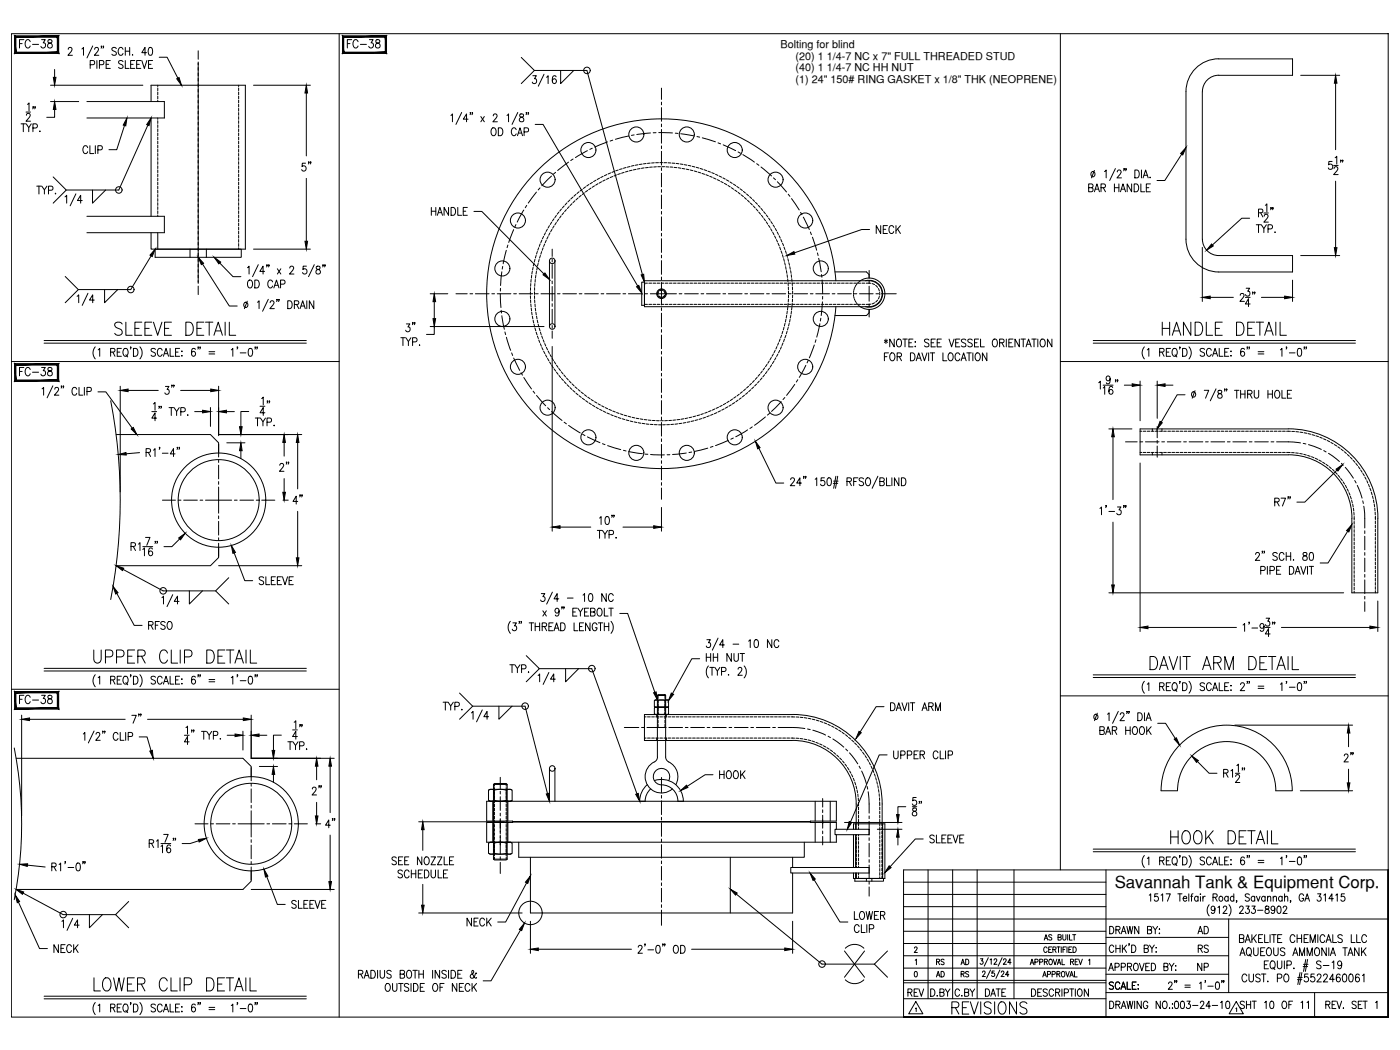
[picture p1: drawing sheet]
<svg xmlns="http://www.w3.org/2000/svg" width="610mm" height="457mm" viewBox="0 0 610 457" stroke-linecap="round" stroke-linejoin="round" font-family="sans-serif">
<defs><g id="words">
<text font-size="10.1" x="39.9" y="432.9">LOWER CLIP DETAIL</text>
<g font-size="9.7">
<text x="48.7" y="147.1">SLEEVE DETAIL</text>
<text x="504.8" y="147.1">HANDLE DETAIL</text>
<text x="39.5" y="290">UPPER CLIP DETAIL</text>
<text x="499.5" y="292.8">DAVIT ARM DETAIL</text>
<text x="508.7" y="368.7">HOOK DETAIL</text>
</g>
<text font-size="9.3" x="413.1" y="442.7">REVISIONS</text>
<g font-size="8.8">
<text x="27.2" y="90.7">1/4</text>
<text x="203.9" y="315.4">1/4</text>
</g>
<g font-size="7.9">
<text x="126.3" y="220.8">4&quot;</text>
<text x="583.8" y="333">2&quot;</text>
</g>
<g font-size="7.5">
<text x="7.4" y="22.2">FC-38</text>
<text x="149.9" y="22.2">FC-38</text>
<text x="136.2" y="75.8" transform="rotate(-90 136.2 75.8)">5&quot;</text>
<text x="76.6" y="172.9" transform="rotate(-90 76.6 172.9)">3&quot;</text>
<text x="120.3" y="206.4">2&quot;</text>
<text x="56.1" y="316.1">7&quot;</text>
<text x="140.8" y="347.5" transform="rotate(-90 140.8 347.5)">2&quot;</text>
<text x="402.2" y="356.3" transform="rotate(-90 402.2 356.3)">58&quot;</text>
<text x="140.4" y="361.6">4&quot;</text>
<text x="21.2" y="380.3">R1'-0&quot;</text>
<text x="538.7" y="417.7">AQUEOUS AMMONIA TANK</text>
</g>
<text font-size="7.3" x="485.4" y="386.8">Savannah Tank &amp; Equipment Corp.</text>
<g font-size="7.1">
<text x="34.9" y="68.1">CLIP</text>
<text x="14.8" y="85.7">TYP.</text>
<text x="380.3" y="103">NECK</text>
<text x="383.8" y="152.4">*NOTE: SEE VESSEL ORIENTATION</text>
<text x="383.8" y="158.4">FOR DAVIT LOCATION</text>
<text x="7.4" y="164.7">FC-38</text>
<text x="111.5" y="255.8">SLEEVE</text>
<text x="220.8" y="294.2">TYP.</text>
<text x="7.4" y="307.6">FC-38</text>
<text x="191.6" y="310.4">TYP.</text>
<text x="386.6" y="310.8">DAVIT ARM</text>
<text x="388.1" y="331.6">UPPER CLIP</text>
<text x="312.2" y="340.4">HOOK</text>
<text x="403.6" y="368.3">SLEEVE</text>
<text x="125.9" y="396.9">SLEEVE</text>
<text x="538.3" y="411.7">BAKELITE CHEMICALS LLC</text>
<text x="22.2" y="415.9">NECK</text>
<text x="481.5" y="424">APPROVED BY:</text>
<text x="520.3" y="424">NP</text>
</g>
<g font-size="6.6">
<text x="186.6" y="94.9">HANDLE</text>
<text x="63.5" y="275.2">RFSO</text>
<text x="202.1" y="404.3">NECK</text>
<text x="481.9" y="407.8">DRAWN BY:</text>
<text x="520.3" y="407.8">AD</text>
<text x="520.3" y="415.9">RS</text>
<text x="394.1" y="435">REV</text>
<text x="403.9" y="435">D.BY</text>
<text x="414.5" y="435">C.BY</text>
<text x="427.9" y="435">DATE</text>
<text x="448" y="435">DESCRIPTION</text>
<text x="481.9" y="432.2">SCALE:</text>
<text x="481.9" y="440.3">DRAWING NO.:</text>
<text x="510.1" y="440.3">003-24-10</text>
<text x="538.7" y="440.3">SHT 10 OF 11</text>
<text x="576.1" y="440.3">REV. SET 1</text>
</g>
<g font-size="5.7">
<text x="406.4" y="421.2">RS</text>
<text x="417.3" y="421.2">AD</text>
<text x="406.4" y="426.5">AD</text>
<text x="417.3" y="426.5">RS</text>
<text x="453" y="426.5">APPROVAL</text>
</g>
<g font-size="4.7">
<text x="339.9" y="21">Bolting for blind</text>
<text x="346.4" y="26">(20) 1 1/4-7 NC x 7&quot; FULL THREADED STUD</text>
<text x="346.4" y="31">(40) 1 1/4-7 NC HH NUT</text>
<text x="346.4" y="36">(1) 24&quot; 150# RING GASKET x 1/8&quot; THK (NEOPRENE)</text>
</g>
</g></defs>
<!-- layer: 0 -->
<g fill="none" stroke="#000" stroke-width=".44">
<path d="M4.9 14.7h599.6v428.2h-599.6zM147.7 14.7v428.2M461.7 14.7v364.1M4.9 157.4h142.8M461.7 157.4h142.8M4.9 300.1h142.8M461.7 303h142.8M404.1 378.8v56.1M414.8 378.8v56.1M425.5 378.8v56.1M441.5 378.8v56.1M481.6 378.8v64.1"/>
<path d="M604.5 378.8h-211.1v64.1M393.4 384.1h88.2M393.4 389.5h88.2M393.4 394.8h88.2M393.4 405.5h88.2M393.4 410.8h88.2M393.4 416.2h141.6M393.4 400.2h211.1M481.6 408.2h53.4M535 400.2v32M393.4 421.5h88.2M393.4 427.9h88.2"/>
<path d="M393.4 426.9h88.2M393.4 434.9h88.2M481.6 432.2h122.9M481.6 424.2h53.4M572.4 432.2v10.7M393.4 442.9h211.1v-64.1v64.1z"/>
</g>
<!-- layer: 24-150-RFSO -->
<path d="M214.6 348.9v8.6M214.6 358.1v8.6M221.1 348.9v8.6M221.1 358.1v8.6M223.2 357.8h129.7h-129.7M355 348.9v8.6M355 358.1v8.6M361.5 348.9v8.6M361.5 358.1v8.6M225.9 366.7v6.6h124.3v-6.6M364.2 361.1v-3h-11.3v-.6h11.3v-8.6h-152.3v8.6h11.3v.6h-11.3v8.6h152.3v-3.2" fill="none" stroke="#000" stroke-width=".44"/>
<!-- layer: CENTER -->
<g fill="none" stroke="#000" stroke-width=".44">
<path d="M86.3 22.1v3.7M86.3 27v96.4M288 38.4v4.9M273.8 59.2l-5.8 1.4M276.1 58.7l-1.2 .3M283.2 57.9l-5.9 .7M285.7 57.8h-1.3M286.8 57.7l6 .2M288 44.5v1.2M288 46.8v6M288 54v1.2M288 56.4v5.9"/>
<path d="M294 58l1.2 .1M296.4 58.2l5.9 1M303.5 59.5l1.2 .2M240.1 76.7l-4.2 4.2M241.9 75l-.9 .8M247.6 70.6l-4.8 3.6M249.5 69.2l-1 .7M255.8 65.6l-5.2 3M257.9 64.5l-1.1 .6M264.5 61.8l-5.5 2.2M266.8 61l-1.1 .4M288 63.5v1.2"/>
<path d="M288 65.9v6M288 73.1v1.1M288 75.4v6M305.8 60l5.7 1.8M312.7 62.2l1.1 .4M314.9 63.1l5.4 2.5M321.4 66.2l1 .5M323.5 67.3l5 3.3M329.5 71.3l.9 .7M331.4 72.7l4.5 3.9M336.8 77.5l.9 .8M338.5 79.1l4 4.5"/>
<path d="M223.7 100l-2.2 5.6M224.6 97.8l-.5 1.1M228.1 91.5l-2.9 5.2M229.3 89.4l-.6 1.1M233.6 83.6l-3.6 4.8M235.1 81.8l-.8 .9M288 82.5v1.3M288 84.9v6M288 92.1v1.1M288 94.4v6M343.2 84.6l.7 .9M344.7 86.5l3.3 4.9"/>
<path d="M348.6 92.5l.6 1M349.8 94.6l2.6 5.3M218.5 118.3l-.5 6M218.9 116l-.2 1.2M220.5 109l-1.4 5.8M221.1 106.7l-.3 1.2M240.4 108.5v3.2M240.4 112.8v1.2M240.4 115.2v6M288 101.6v1.2M288 104v5.9M288 111.1v1.2"/>
<path d="M288 113.5v6M352.9 101l.4 1.2M353.8 103.3l1.8 5.7M355.9 110.1l.3 1.2M356.5 112.5l1.1 5.8M357.7 119.5l.2 1.2M378.4 117.8v3.3M86.3 124.6v3.7M198.5 127.9h4.9M204.6 127.9h1.2M207 127.9h6M214.2 127.9h1.1"/>
<path d="M216.5 127.9h5.9M217.8 127.9l.3 6M217.9 125.5v1.2M218.2 135.1l.2 1.2M218.5 137.5l1.1 5.9M223.7 127.9h1.2M226 127.9h6M233.2 127.9h1.1M235.6 127.9h5.9M240.4 122.4v1.2M240.4 124.7v6.3M240.4 132.2v1.2"/>
<path d="M240.4 134.6v6M242.7 127.9h1.2M245.1 127.9h5.9M252.2 127.9h1.2M254.6 127.9h5.9M261.7 127.9h1.2M264.1 127.9h6M271.3 127.9h1.1M273.6 127.9h6M280.7 127.9h1.3M283.2 127.9h11.3M288 120.6v1.2"/>
<path d="M288 123v9.8M288 134v1.2M288 136.4v5.9M295.7 127.9h1.2M298.1 127.9h6M305.3 127.9h1.1M307.6 127.9h6M314.8 127.9h1.2M317.1 127.9h6M324.3 127.9h1.2M326.7 127.9h5.9M333.8 127.9h1.2"/>
<path d="M336.2 127.9h5.9M343.3 127.9h1.2M345.7 127.9h5.9M352.8 127.9h1.2M355.2 127.9h6M357.4 138.6l-.2 1.2M358 121.9l.2 6M358.1 131.4l-.5 6M358.2 129.1v1.1M362.4 127.9h1.1M364.7 127.9h6M371.9 127.9h1.2"/>
<path d="M374.3 127.9h5.9M378.4 122.2v1.2M378.4 124.6v6.6M378.4 132.4v1.1M378.4 134.7v3.3M381.4 127.9h1.2M383.8 127.9h6.5M219.9 144.6l.3 1.1M220.5 146.8l1.9 5.8M222.8 153.7l.4 1.1M223.7 155.9l2.6 5.4M240.4 141.8v1.1"/>
<path d="M240.4 144.1v3.2M288 143.5v1.2M288 145.9v5.9M288 153v1.2M288 155.4v6M350.9 159.1l-2.9 5.2M351.9 156.9l-.5 1.1M354.6 150.2l-2.2 5.6M355.3 147.9l-.3 1.2M357 141l-1.4 5.8M226.9 162.3l.6 1.1M228.1 164.4l3.3 5"/>
<path d="M232.1 170.3l.8 1M233.6 172.2l4 4.5M238.4 177.5l.9 .9M240.2 179.2l4.5 3.9M288 162.5v1.2M288 164.9v6M288 172.1v1.2M288 174.4v6M335.1 180l-.9 .7M340.2 174.9l-4.3 4.2M341.7 173.1l-.8 .9M346.1 167.4l-3.6 4.8"/>
<path d="M347.4 165.3l-.7 1.1M95.2 193.3v5.7M245.6 183.8l1 .8M247.6 185.2l5 3.3M253.7 189.1l1 .6M255.8 190.2l5.4 2.6M262.3 193.2l1.1 .4M264.6 194l5.7 1.8M271.5 196.1l1.1 .3M273.8 196.6l5.9 1M280.9 197.7l1.2 .1M283.3 197.9l6 .2"/>
<path d="M288 181.6v1.2M288 184v5.9M288 191.1v1.2M288 193.5v5.9M291.7 198h-1.2M298.8 197.3l-6 .6M301.2 196.8l-1.2 .2M308.2 195.1l-5.8 1.5M310.5 194.4l-1.2 .4M317.1 191.8l-5.5 2.2M319.3 190.7l-1.1 .5M325.5 187.2l-5.1 3"/>
<path d="M327.6 185.9l-1.1 .6M333.3 181.6l-4.8 3.6M490.1 192.4h5.1M496.4 192.4h1.2M498.8 192.4h5.9M503.9 185.7v4.9M503.9 191.8v1.2M503.9 194.2v4.9M505.9 192.4h1.2M508.3 192.4h5.9M515.4 192.4h1.2M517.8 192.4h5.9"/>
<path d="M524.9 192.4h1.2M527.3 192.4h6M534.4 192.4h1.2M536.8 192.4h6M544 192.4h1.2M546.3 192.4h6M553.5 192.4h1.2M555.9 192.4l7.3 .1 3.1 .4M567.5 193.1l1.1 .2M569.8 193.6l5.5 2.1M576.4 196.2l1 .6M578.5 197.4l4.7 3.5"/>
<path d="M70.7 217.8h5.7M77.6 217.8h1.2M80 217.8h5.9M87.1 217.8h1.2M89.5 217.8h11.4M95.2 200.2v1.2M95.2 202.6v5.9M95.2 209.7v1.2M95.2 212.1v11.4M102.1 217.8h1.2M104.5 217.8h5.9M111.6 217.8h1.2"/>
<path d="M113.9 217.8h5.8M288 200.6v1.2M288 203v5.9M288 210.1v1.2M288 212.5v4.9M584.1 201.7l.8 .9M585.8 203.5l3.5 4.7M589.9 209.2l.6 1.1M591 211.4l2.1 5.5M593.4 218.1l.2 1.1M95.2 224.6v1.2M95.2 227v6"/>
<path d="M95.2 234.2v1.2M95.2 236.5v5.8M593.8 220.4l.4 3.1 .1 6.4M594.3 231.1v1.2M594.3 233.5v5.9M594.3 240.6v1.2M594.3 243v5.9M594.3 250.1v1.2M594.3 252.5v6M594.3 259.7v1.1M594.3 262v4.2M271.9 316.8h6.3"/>
<path d="M279.3 316.8h1.2M281.7 316.8h6M288.9 316.8h1.2M291.2 316.8h6M298.4 316.8h1.2M300.8 316.8h5.9M307.9 316.8h1.2M310.3 316.8h5.9M317.4 316.8h1.2M319.8 316.8h5.9M326.9 316.8h1.2M329.3 316.8h6"/>
<path d="M336.5 316.8h1.1M338.8 316.8a51 51 0 0 1 11.7 .4M351.6 317.4l1.2 .3M353.9 318l5.6 2.1M109.4 334.2v5.8M217.8 338.5v4.9M288 338.5v6.7M360.6 320.6l1 .6M362.7 321.8l4.7 3.5M368.2 326.1l.9 .9M369.9 327.8l3.6 4.8M374.1 333.6l.5 1"/>
<path d="M375.2 335.7l2.1 5.6M84.9 358.7h5.7M91.8 358.7h1.1M94.1 358.7h6M101.3 358.7h1.2M103.7 358.7h11.3M109.4 341.2v1.1M109.4 343.5v5.9M109.4 350.7v1.2M109.4 353v11.4M116.2 358.7h1.2M118.6 358.7h6"/>
<path d="M125.8 358.7h1.1M128.1 358.7h5.7M217.8 344.5v1.2M217.8 346.9v6M217.8 354.1v1.1M217.8 356.4v6.6M288 346.4v1.1M288 348.7v6M288 355.9v1.2M288 358.3v5.9M358.2 347.7v3.7M358.2 352.6v1.2"/>
<path d="M358.2 355v5.6M377.6 342.4l.2 1.2M378 344.7l.4 9.4M378.4 355.3v1.2M378.4 357.7v5.9M109.4 365.6v1.2M109.4 368v5.9M109.4 375.1v1.2M109.4 377.5v5.7M217.8 363.6v8.3M217.8 373.1v1.2M217.8 375.5v4.9"/>
<path d="M288 365.4v1.2M288 367.8v5.9M288 374.9v1.2M288 377.3v5.9M358.2 361.9v1.1M358.2 364.2v3.7M378.4 364.8v1.2M378.4 367.2v5.9M378.4 374.3v1.2M378.4 376.7v5.9M288 384.4v1.2M288 386.8v6"/>
<path d="M288 393.9v1.2M288 396.3v6.6M378.4 383.8v1.2M378.4 386.2v4"/>
</g>
<!-- layer: 24T-150-RFSO -->
<g fill="none" stroke="#000" stroke-width=".44">
<path d="M364 122.2a76.1 76.1 0 0 0-115.6-59.3 76.1 76.1 0 0 0 0 130 76.1 76.1 0 0 0 115.6-59.4M48.2 174.5a227.9 227.9 0 0 1 0 86.6"/>
<circle cx="277.1" cy="58.6" r="3.3"/>
<circle cx="299" cy="58.6" r="3.3"/>
<circle cx="238.4" cy="78.2" r="3.3"/>
<circle cx="256.2" cy="65.3" r="3.3"/>
<circle cx="319.9" cy="65.3" r="3.3"/>
<circle cx="337.7" cy="78.2" r="3.3"/>
<circle cx="225.5" cy="96" r="3.3"/>
<circle cx="350.6" cy="96" r="3.3"/>
<circle cx="218.7" cy="116.9" r="3.3"/>
<circle cx="357.4" cy="116.9" r="3.3"/>
<circle cx="218.7" cy="138.9" r="3.3"/>
<circle cx="357.4" cy="138.9" r="3.3"/>
<circle cx="225.5" cy="159.7" r="3.3"/>
<circle cx="350.6" cy="159.7" r="3.3"/>
<circle cx="238.4" cy="177.5" r="3.3"/>
<circle cx="337.7" cy="177.5" r="3.3"/>
<circle cx="256.2" cy="190.4" r="3.3"/>
<circle cx="277.1" cy="197.2" r="3.3"/>
<circle cx="299" cy="197.2" r="3.3"/>
<circle cx="319.9" cy="190.4" r="3.3"/>
</g>
<!-- layer: HANDLE -->
<g fill="none" stroke="#000" stroke-width=".44">
<path d="M516.4 39.9v64.2a14.3 14.3 0 0 0 14.3 14.3h32.1v-7.1h-32.1a7.1 7.1 0 0 1-7.1-7.2M523.5 39.9v64.3M530.7 25.6h32.1v7.2h-32.1a7.1 7.1 0 0 0-7.1 7.1M530.7 25.6a14.3 14.3 0 0 0-14.3 14.3M239.3 113.6v28.6M241.6 113.6v28.6M239.3 334.6v14.3M241.6 334.6v14.3"/>
<circle cx="240.5" cy="113.6" r="1.21"/>
<circle cx="240.5" cy="142.2" r="1.21"/>
<circle cx="240.5" cy="334.6" r="1.21"/>
</g>
<!-- layer: NECK -->
<g fill="none" stroke="#000" stroke-width=".44">
<path d="M258 79.4l-1.1 .6M259.5 78.5l-1 .6M260.4 80l-1 .6M261.1 77.6l-1.1 .6M261.9 79.1l-1 .6M262.6 76.8l-1 .5M263.5 78.3l-1 .6M264.2 76l-1 .5M265.1 77.6l-1 .5M265.9 75.3l-1.1 .5M266.8 76.9l-1.1 .4M267.5 74.6l-1.1 .5"/>
<path d="M268.4 76.2l-1.1 .5M269.2 74l-1.1 .4M270.1 75.6l-1.1 .4M270.9 73.5l-1.1 .3M271.8 75l-1.1 .4M272.6 72.9l-1.1 .4M273.5 74.5l-1.1 .4M274.3 72.5l-1.1 .3M275.2 74.1l-1.1 .3M276.1 72.1l-1.2 .2M277 73.7l-1.2 .3M277.8 71.7l-1.2 .3"/>
<path d="M278.7 73.4l-1.1 .2M279.6 71.4l-1.2 .2M280.5 73.1l-1.2 .2M281.3 71.2l-1.1 .2M282.3 72.9l-1.2 .2M283.1 71l-1.2 .1M284 72.8h-1.1M284.9 70.9l-1.2 .1M285.5 70.9h1.2M285.8 72.6l-1.2 .1M287.3 70.8h1.2M287.6 72.6h-1.2"/>
<path d="M288.2 72.6h1.2M289.1 70.9h1.2M290 72.6l1.2 .1M290.9 70.9l1.1 .1M291.7 72.7l1.2 .1M292.6 71l1.2 .1M293.5 72.9l1.2 .1M294.4 71.1l1.2 .2M295.3 73.1l1.1 .2M296.2 71.4l1.2 .2M297 73.3l1.2 .3M297.9 71.7l1.2 .2"/>
<path d="M298.8 73.6l1.2 .3M299.7 72l1.1 .3M300.6 74l1.1 .3M301.4 72.4l1.2 .3M302.3 74.5l1.1 .3M303.2 72.8l1.1 .4M304 75l1.1 .3M304.9 73.3l1.1 .4M305.7 75.5l1.1 .4M306.6 73.9l1.1 .4M307.4 76.1l1.1 .4M308.3 74.5l1.1 .5"/>
<path d="M309 76.7l1.1 .5M309.9 75.2l1.1 .4M310.7 77.5l1 .5M311.6 75.9l1 .5M312.3 78.2l1 .5M313.2 76.7l1 .5M313.8 79l1.1 .6M314.8 77.5l1 .5M315.4 79.9l1.1 .6M316.3 78.3l1.1 .6M317.9 79.2l.9 .7M238.4 99.8l-.6 1"/>
<path d="M239.3 98.2l-.6 1.1M240.2 96.7l-.6 1M240.4 99.9l-.6 1M241.2 95.2l-.6 1M241.3 98.4l-.6 1M242.3 93.8l-.7 1M242.3 96.9l-.7 1M243.3 95.4l-.7 1M243.4 92.4l-.8 .9M244.3 94l-.6 .9M244.5 91l-.8 .9M245.5 92.6l-.8 .9"/>
<path d="M245.7 89.6l-.8 .9M246.6 91.3l-.7 .8M246.9 88.3l-.8 .9M247.8 89.9l-.8 .9M248.1 87.1l-.8 .8M249.1 88.7l-.9 .8M249.5 85.8l-.9 .8M250.3 87.4l-.8 .9M250.8 84.7l-.9 .8M251.7 86.2l-.9 .8M252.1 83.5l-.9 .8M253.1 85.1l-1 .7"/>
<path d="M253.5 82.4l-.9 .8M254.5 84l-1 .7M255 81.4l-1 .7M255.9 82.9l-1 .7M256.4 80.3l-.9 .7M257.3 81.9l-.9 .7M258.9 80.9l-1.1 .7M317 80.8l1 .6M318.5 81.7l.9 .7M319.3 80.2l1.1 .6M319.9 82.7l1 .7M320.8 81.2l1 .7"/>
<path d="M321.4 83.8l.9 .7M322.3 82.2l.9 .8M322.8 84.9l.9 .7M323.7 83.3l.9 .8M324.1 86l.9 .8M325.1 84.4l.9 .8M325.5 87.2l.8 .8M326.4 85.6l.9 .8M326.8 88.4l.8 .9M327.7 86.9l.9 .8M328 89.7l.8 .9M329 88.1l.8 .9"/>
<path d="M329.3 91l.7 .9M330.2 89.4l.8 .9M330.4 92.4l.8 .9M331.4 90.7l.7 1M331.5 93.7l.8 1M332.5 92.1l.8 1M332.6 95.2l.7 .9M333.6 93.5l.7 1M333.7 96.6l.6 1M334.6 98.1l.7 1M334.7 95l.7 1M335.6 99.6l.6 1.1"/>
<path d="M335.7 96.5l.6 .9M336.6 97.9l.7 1.1M337.6 99.5l.5 1M231.5 119.9l-.1 1.2M231.8 118.1l-.2 1.2M232.1 116.4l-.2 1.2M232.5 114.7l-.3 1.1M232.9 112.9l-.3 1.2M233.3 119.9l-.1 1.2M233.5 111.2l-.4 1.1M233.6 118.2l-.2 1.2M234 116.4l-.3 1.2"/>
<path d="M234 109.5l-.4 1.1M234.3 114.7l-.3 1.2M234.6 107.9l-.4 1.1M234.8 113l-.3 1.1M235.2 106.2l-.4 1.1M235.3 111.2l-.4 1.2M235.9 109.5l-.4 1.2M236 104.5l-.5 1.1M236.5 107.9l-.4 1.1M236.7 102.9l-.5 1.1M237.2 106.2l-.5 1.1M237.5 101.3l-.5 1.1"/>
<path d="M237.9 104.6l-.5 1.1M238.7 103l-.6 1.1M239.5 101.4l-.6 1.1M336.5 101.2l.5 1M337.3 102.7l.5 1.1M338.1 104.3l.5 1.1M338.4 101l.5 1.1M338.8 105.9l.5 1.1M339.2 102.6l.6 1.1M339.5 107.6l.4 1.1M340 104.3l.5 1.1M340.1 109.2l.4 1.2"/>
<path d="M340.7 110.9l.3 1.2M340.7 105.9l.5 1.1M341.2 112.6l.3 1.2M341.4 107.6l.4 1.1M341.7 114.4l.3 1.1M342 109.2l.4 1.1M342.1 116.1l.2 1.2M342.4 117.8l.2 1.2M342.5 110.9l.4 1.1M342.7 119.6l.2 1.2M343.1 112.6l.3 1.2M343.5 114.4l.3 1.1"/>
<path d="M343.9 116.1l.2 1.1M344.2 117.8l.3 1.2M344.5 119.6l.2 1.2M231 127v1.2M231 128.8v1.2M231 130.6l.1 1.2M231 125.3v1.1M231.1 123.5l-.1 1.2M231.1 132.4l.2 1.1M231.3 121.7l-.1 1.2M231.3 134.1l.2 1.2M231.5 135.9l.2 1.2"/>
<path d="M231.8 137.7l.2 1.1M232.1 139.4l.3 1.2M232.7 127v1.2M232.7 128.8l.1 1.2M232.8 130.6l.1 1.2M232.8 125.3v1.1M232.9 123.5l-.1 1.2M232.9 132.4l.1 1.1M233.1 121.7l-.1 1.2M233.1 134.1l.1 1.2M233.3 135.9l.2 1.2M233.6 137.7l.2 1.1"/>
<path d="M234 139.4l.2 1.2M342.2 139.1l-.2 1.1M342.5 137.3l-.2 1.2M342.8 135.5l-.2 1.2M343 121.4l.1 1.2M343.1 133.8l-.2 1.2M343.1 123.2l.1 1.2M343.2 132l-.1 1.2M343.3 125v1.1M343.3 130.2l-.1 1.2M343.3 126.7l.1 1.2M343.4 128.5l-.1 1.2"/>
<path d="M344 139.1l-.2 1.1M344.4 137.3l-.3 1.2M344.6 135.6l-.1 1.2M344.7 121.4l.2 1.1M344.8 133.8l-.1 1.2M344.9 123.1l.1 1.2M345 132l-.1 1.2M345 124.9l.1 1.2M345.1 130.2l-.1 1.2M345.1 126.7v1.2M345.1 128.5v1.2M232.5 141.2l.3 1.2"/>
<path d="M232.9 142.9l.4 1.1M233.5 144.6l.3 1.2M234 146.3l.4 1.1M234.3 141.2l.3 1.1M234.6 148l.4 1.1M234.8 142.9l.3 1.1M235.3 149.7l.4 1.1M235.3 144.6l.4 1.1M235.9 146.3l.4 1.1M236 151.3l.5 1.1M236.5 147.9l.4 1.1M236.7 152.9l.6 1.1"/>
<path d="M237.2 149.6l.4 1.1M237.5 154.5l.6 1.1M237.9 151.2l.5 1.1M238.4 156.1l.6 1M238.7 152.8l.5 1.1M239.3 157.6l.6 1M239.5 154.4l.6 1M240.3 159.1l.6 1M240.4 155.9l.6 1.1M241.3 157.5l.7 1M242.3 159l.7 1M334 158.7l-.7 1"/>
<path d="M335 157.2l-.7 1M335.9 155.6l-.6 1.1M336 158.8l-.6 1M336.7 154.1l-.5 1M337 157.3l-.7 1M337.6 152.5l-.6 1.1M337.8 155.8l-.5 1M338.3 150.9l-.5 1.1M338.7 154.2l-.6 1M339 149.3l-.4 1.1M339.5 152.6l-.5 1.1M339.7 147.6l-.4 1.1"/>
<path d="M340.3 151l-.5 1M340.3 146l-.4 1.1M340.9 144.3l-.4 1.1M340.9 149.3l-.4 1.1M341.4 142.5l-.3 1.2M341.6 147.6l-.4 1.2M341.8 140.8l-.3 1.2M342.2 146l-.4 1.1M342.7 144.3l-.3 1.1M343.2 142.6l-.3 1.1M343.6 140.8l-.2 1.2M241.2 160.6l.8 1"/>
<path d="M242.3 162l.7 1M243.3 160.4l.7 1M243.4 163.5l.7 .9M244.4 161.9l.7 .9M244.5 164.8l.8 .9M245.5 163.2l.8 1M245.7 166.2l.8 .9M246.7 164.6l.8 .9M246.9 167.5l.9 .8M247.9 165.9l.8 .9M248.2 168.8l.8 .8M249.1 167.2l.9 .8"/>
<path d="M249.5 170l.8 .8M250.4 168.4l.9 .8M250.8 171.2l.9 .7M251.7 169.6l.9 .8M252.2 172.3l.9 .7M253.1 170.8l.9 .7M253.6 173.4l.9 .7M254.5 171.9l.9 .7M255 174.4l1 .8M255.9 172.9l1 .7M256.5 175.5l1 .6M257.4 173.9l1 .7"/>
<path d="M258 176.4l1 .7M258.9 174.9l1 .6M259.5 177.4l1 .6M260.4 175.8l1 .6M261.1 178.2l1.1 .6M262 176.7l1 .5M262.7 179l1 .6M263.6 177.5l1 .5M264.3 179.8l1.1 .5M265.2 178.3l1.1 .4M266.8 179l1.1 .4M268.5 179.6l1.1 .4"/>
<path d="M308 179.5l-1.1 .4M309.6 178.8l-1.1 .5M311.2 178.1l-1 .5M312.2 179.6l-1.1 .6M312.9 177.3l-1.1 .5M313.7 178.9l-1 .5M314.4 176.5l-1 .6M315.3 178l-1 .6M316 175.6l-1.1 .6M316.9 177.2l-1.1 .5M317.5 174.7l-1 .6M318.4 176.3l-1 .6"/>
<path d="M319 173.7l-1 .7M319.9 175.3l-1 .6M320.4 172.7l-.9 .7M321.3 174.2l-.9 .7M321.9 171.6l-.9 .8M322.8 173.2l-1 .7M323.3 170.5l-.9 .8M324.2 172.1l-1 .7M324.6 169.4l-.8 .8M325.6 170.9l-1 .8M326 168.2l-.9 .8M326.9 169.7l-.9 .8"/>
<path d="M327.2 166.9l-.8 .9M328.2 168.5l-.9 .8M328.5 165.6l-.9 .9M329.4 167.2l-.8 .9M329.7 164.3l-.8 .9M330.6 165.9l-.8 .9M330.8 163l-.7 .9M331.8 164.6l-.8 .9M331.9 161.6l-.7 .9M332.9 163.2l-.7 .9M333 160.1l-.7 1M334 161.7l-.7 1"/>
<path d="M335.1 160.3l-.8 1M265.9 180.5l1.1 .5M267.6 181.2l1.1 .4M269.2 181.8l1.2 .4M270.2 180.2l1.1 .4M271 182.4l1.1 .3M271.8 180.8l1.2 .3M272.7 182.9l1.1 .3M273.5 181.3l1.2 .3M274.4 183.3l1.1 .3M275.3 181.7l1.1 .3M276.1 183.7l1.2 .3"/>
<path d="M277 182.1l1.2 .2M277.9 184.1l1.1 .2M278.8 182.4l1.1 .2M279.6 184.3l1.2 .2M280.5 182.7l1.2 .1M281.4 184.6l1.2 .1M282.3 182.9l1.2 .1M283.2 184.8l1.1 .1M284.1 183.1h1.2M284.9 184.9h1.3M285.9 183.2h1.1M286.8 185h1.1"/>
<path d="M287.6 183.2h1.2M289.7 184.9l-1.2 .1M290.6 183.1l-1.2 .1M291.5 184.9h-1.2M292.4 183l-1.2 .1M293.3 184.7l-1.2 .2M294.2 182.9l-1.2 .1M295 184.6l-1.1 .1M295.9 182.7l-1.1 .1M296.8 184.3l-1.2 .2M297.7 182.4l-1.2 .2M298.6 184l-1.2 .2"/>
<path d="M299.4 182l-1.1 .3M300.3 183.7l-1.1 .2M301.1 181.6l-1.1 .3M302.1 183.2l-1.2 .3M302.9 181.2l-1.2 .3M303.8 182.8l-1.2 .3M304.6 180.7l-1.1 .3M305.5 182.3l-1.1 .3M306.3 180.1l-1.1 .4M307.2 181.7l-1.1 .4M308.8 181l-1.1 .5M310.5 180.4l-1.1 .4"/>
<path d="M6.2 325.7a171.1 171.1 0 0 1 0 66M231 373.3v24.2h114.1v-17.4M318 373.3v24.2M345.1 373.3v4.4"/>
</g>
<!-- layer: DIM -->
<g fill="none" stroke="#000" stroke-width=".44">
<path d="M22 37.1h40.2M23.8 30.3v3.4M29.7 21.5l.6-.9 .8 .2 .3 .5-.4 1.2-1.4 1.6h1.9M35.7 21.3l.7-.7v3.5M39.3 28.2l1.7-.2 .2-.5-.2-1-1.7-.1v3.4M40.4 20l-2.5 5.2M41.2 21.5l.6-.9 .8 .2 .3 .5-.4 1.2-1.4 1.6h1.9M42.2 26.4v3.4M43.3 28.2l1.7-.2 .2-.5-.2-1-1.7-.1v3.4M44.3 20.2h-.3h.3l-.3 .8M45.1 20.2h-.3h.3l-.3 .8M46.2 28h1.1"/>
<path d="M48 26.4h-1.8v3.4h1.8M50.7 21.2a.97 .97 0 0 0-1.2-.6 .97 .97 0 0 0-.7 1.2l1.7 1 .2 .8-.8 .5-1.2-.5M53.6 21.5a1.08 1.08 0 0 0-1.3-.9 1.08 1.08 0 0 0-.8 1.4v.8a1.08 1.08 0 0 0 .8 1.3 1.08 1.08 0 0 0 1.3-.8M53.6 26.9a.97 .97 0 0 0-1.2-.6 .97 .97 0 0 0-.6 1.2l1.6 1 .2 .8a1.21 1.21 0 0 1-2 0M54.6 26.4v3.4h1.6M54.6 20.6v3.5M54.6 22.3h1.9M56.5 20.6v3.5M56.9 28h1.1M57.7 23.8v.3zM58.7 26.4h-1.8v3.4h1.8M59.5 28h1.1"/>
<path d="M61.3 26.4h-1.8v3.4h1.8M61.8 26.4l1.1 3.4 1.1-3.4M63.8 22.9h-2l1.3-2.3v3.5M64.7 28h1.1M64.9 20.8l.7-.2a2.21 2.21 0 0 1 0 3.5h-.3a2.39 2.39 0 0 1-.4-3.3zM66.4 26.4h-1.7v3.4h1.7M69.3 24.9h3.5l4.7 9.2M110.4 37.1h24.8M227 36.4l5.7-5.7h22.9l24.1 88.8M227 25l5.7 5.7M232 33h1.5l-.8 1.3a1.04 1.04 0 0 1 .9 1.6 1.04 1.04 0 0 1-1.8-.1M236.9 32.3l-2.5 5.2"/>
<path d="M238 33.6l.7-.6v3.4M242.1 33.5l-.1-.4-.7-.1a1.97 1.97 0 0 0 .2 3.4 .99 .99 0 0 0 .7-1.4 .99 .99 0 0 0-1.6-.2l-.1 .4M244.1 30.7v5.7l5.7-5.7M566.4 32.8h16.9M581.6 36.2v29M9.2 53.9h1.9M10.1 53.9v3.4M11.3 48.8h2M11.4 53.9l1.1 1.7v1.7M11.5 50.2l.6-.8 .8 .1 .3 .5-.5 1.2-1.4 1.6h2M12 45.5l.6-.7v3.4M13.6 53.9l-1.1 1.7"/>
<path d="M14.3 55.7l1.7-.1 .3-.5-.3-1-1.7-.2v3.4M14.5 46.6h-.2h.2l-.2 .8M15.4 46.6h-.3h.3l-.3 .8M17.4 57.1v.2zM22 44.2h12.3M23.8 47.7v3.4h-3.5M54.2 54.6l-3.4 10.6h-3.4M64.4 54.5l-12.7 28.2h-22.8M133.4 40.5v27.4M196.3 50.3l.7-.7v3.4M201 49l-2.5 5.2M203.8 51.9h-2.1l1.4-2.3v3.4"/>
<path d="M204.9 49.1h-.2h.2l-.2 .8M205.8 49.1h-.3h.3l-.3 .8M209.4 50.7l1.5 2.3M210.9 50.7l-1.5 2.3M214.4 55.8l.2-.1a1.74 1.74 0 0 1 1.5 1.7 1.74 1.74 0 0 1-1.5 1.7 2.22 2.22 0 0 1-.2-3.3zM214.8 50.4l.5-.8h.6l.5 .7-.4 1.1-1.4 1.6h2M217 55.7a1.73 1.73 0 0 1 2 1.7 1.73 1.73 0 0 1-2 1.7zM220.8 50.3l.6-.7v3.4M224.8 56.5a1.09 1.09 0 0 0-1.3-.8 1.09 1.09 0 0 0-.8 1.3v.8a1.09 1.09 0 0 0 .8 1.3 1.09 1.09 0 0 0 1.3-.8M225.3 59.1l1.1-3.4 1.1 3.4M225.5 49l-2.5 5.2M225.7 57.9h1.4"/>
<path d="M226.4 49.8v.9a1.38 1.38 0 0 1 1.4 .6 1.38 1.38 0 0 1 0 1.6 1.11 1.11 0 0 1-1.7-.8 1.11 1.11 0 0 1 1.4-1.2l.5-.8a.98 .98 0 0 0-1.6-.3zM228.2 57.4l1.7-.1 .3-.5-.3-1-1.7-.1v3.4M229.3 49.1h-.2h.2l-.2 .8M230.2 49.1h-.3h.3l-.3 .8M233 54.2h3.5l41.2 70.4M23.1 77l5.8 5.7-5.8 5.8M133.4 77.7v27.4M476.5 74.2l-1.2 3.3M480.9 74.7l.8-.7v3.5M485.7 73.4l-2.5 5.2M486.5 74.9l.6-.9h.5l.6 .7-.4 1.1-1.4 1.7h1.9M489.6 73.6h-.3h.3l-.3 .8"/>
<path d="M490.4 73.6h-.3h.3l-.3 .8M494.1 74a1.81 1.81 0 0 1 1.9 1.3 1.81 1.81 0 0 1-.9 2.2h-1zM497 74v3.5M497.7 77.5l1.1-3.5 1.1 3.5M498.2 76.3h1.3M500.8 77.2v.3zM514.5 67.1l-7.3 11.5h-3.4M580 70.3h-1.4l-.1 1.5a1.07 1.07 0 0 1 1.6 0 1.07 1.07 0 0 1-.2 1.6 1.07 1.07 0 0 1-1.5-.3M580.7 72h2M580.9 73.4l.5-.8h.6l.5 .7-.4 1.1-1.4 1.6h2M581.3 68.7l.8-.6v3.3M581.6 78.9v29"/>
<path d="M583.9 69.8h-.3h.3l-.3 .8M584.7 69.8h-.2h.2l-.2 .8M40.3 82.7v5.8l5.7-5.8M206.4 92.1h3.4l27 27.2M378.7 99.9h-3.5l-29.3 10.2M474 81.7l1.7-.1 .2-.5-.2-.9-1.7-.1v3.4h1.3l.5-.3v-1.2l-.5-.3M476.5 83.5l1.1-3.4 1.1 3.4M476.9 82.4h1.4M479.4 81.7l1.7-.1 .3-.5-.3-.9-1.7-.1v3.4M480.4 81.7l1 1.8M485.3 80.1v3.4M485.3 81.7h1.9"/>
<path d="M487.2 80.1v3.4M487.9 83.5l1.1-3.4 1.1 3.4M488.3 82.4h1.4M492.7 80.1v3.4l-1.9-3.4v3.4M493.8 80.1a1.73 1.73 0 0 1 2 1.7 1.73 1.73 0 0 1-2 1.7zM496.8 80.1v3.4h1.6M499.1 81.7h1.1M500.9 80.1h-1.8v3.4h1.8M544.1 95h-3.4l-12.8 11.7M547 97.9h1.9M548 92.7l1.6-.2 .3-.5-.3-.8-1.6-.2v3.5M548 97.9v3.4"/>
<path d="M548.9 92.7l1 1.8M549.2 97.9l1.1 1.6v1.8M550.3 92.7h2M550.5 94.1l.5-.8 .8 .2 .3 .5-.4 1.1-1.4 1.6h2M551 89.4l.6-.6v3.4M551.4 97.9l-1.1 1.6M552.1 99.7l1.7-.2 .3-.5-.3-1-1.7-.1v3.4M553.5 90.5h-.3h.3l-.3 .8M554.3 90.5h-.2h.2l-.2 .8M65.8 111.4l-8.9 14.7h-22.8l-5.7 5.7M88.2 114.9l11.7 18.4h3.4M95.7 114.5l5.8 6h3.4"/>
<path d="M107.8 116.6l.6-.7v3.4M110.4 108.5h24.8M112.5 115.3l-2.5 5.2M115.2 118.2h-2.1l1.4-2.3v3.4M116.4 115.4h-.3h.3l-.3 .8M117.2 115.4h-.3h.3l-.3 .8M120.8 117l1.5 2.3M122.3 117l-1.5 2.3M126.2 116.7l.5-.8 .9 .2 .3 .5-.4 1.1-1.4 1.6h1.9M133.4 115.9h-1.4l-.1 1.5a1.06 1.06 0 0 1 1.6 .1 1.06 1.06 0 0 1-.2 1.5 1.06 1.06 0 0 1-1.6-.3M136.8 115.3l-2.4 5.2M137.8 116.1v.9a1.37 1.37 0 0 1 1.4 .6 1.37 1.37 0 0 1 0 1.6 1.11 1.11 0 0 1-1.7-.8 1.11 1.11 0 0 1 1.5-1.2l.3-.8a.98 .98 0 0 0-1.5-.3z"/>
<path d="M140.7 115.4h-.2h.2l-.2 .8M141.6 115.4h-.3h.3l-.3 .8M523.5 107.7v23.6M555.2 101v.3zM566.4 111.3h16.9M28.4 120.4l5.7 5.7M33.6 129l.7-.6v3.4M38.3 127.7l-2.5 5.3M41 130.7h-2l1.4-2.3v3.4M45.5 126.1v5.7l5.8-5.7M107.7 131.1l-1.3 3.3M108 122.4l.6-.5a1.74 1.74 0 0 1 1.4 1.8 1.74 1.74 0 0 1-1.4 1.7l-.8-1.3z"/>
<path d="M110.9 121.9a1.73 1.73 0 0 1 2 1.8 1.73 1.73 0 0 1-2 1.7zM112.1 131.6l.7-.6v3.4M116.8 130.3l-2.5 5.2M117.6 131.8l.6-.8h.6l.5 .6-.4 1.1-1.4 1.7h2M118.7 122.8a1.07 1.07 0 0 0-1.3-.8 1.07 1.07 0 0 0-.8 1.3v.8a1.06 1.06 0 0 0 .8 1.3 1.06 1.06 0 0 0 1.3-.9M119.2 125.4l1.2-3.5 1.1 3.5M119.7 124.2h1.4M120.7 130.5h-.3h.3l-.3 .8M121.5 130.5h-.2h.2l-.2 .8M122.2 123.7l1.7-.1 .2-.5-.2-1-1.7-.2v3.5M125.3 131a1.73 1.73 0 0 1 1.9 1.7 1.73 1.73 0 0 1-1.9 1.7zM128.2 132.6l1.7-.2 .2-.5-.2-.8-1.7-.1v3.4"/>
<path d="M129.1 132.6l1 1.8M130.7 134.4l1.1-3.4 1.1 3.4M131.1 133.3h1.4M133.6 131v3.4M136.6 131v3.4l-1.9-3.4v3.4M187.3 127.9h7.7M189.1 131.3v7.5M527 129.5h10M540 128.6l.6-.8 .8 .1 .3 .5-.4 1.2-1.4 1.6h2M542.3 129.5h2.1M542.6 125.5h1.5l-.8 1.3a1.04 1.04 0 0 1 .8 1.6 1.04 1.04 0 0 1-1.8-.1M544.4 132.4h-2.1l1.3-2.3v3.4"/>
<path d="M545.6 127.3h-.3h.3l-.3 .8M546.4 127.3h-.3h.3l-.3 .8M549.3 129.5h10.1M562.8 122v9.3M19.2 149.4h114.2M19.2 148.3h114.2M41.5 151a4 4 0 0 0 0 5.3M42.7 152.3l.7-.6v3.4M48.2 153.3l1.6-.2 .3-.4-.3-.9-1.6-.1v3.4M49.1 153.3l1 1.8M51 153.3h1.2M52.9 151.7h-1.9v3.4h1.9"/>
<path d="M54.1 151.8l.3-.1a1.85 1.85 0 0 1 1.5 1.4 1.85 1.85 0 0 1-.7 1.9l-.3 .1a1.89 1.89 0 0 1-1.4-1.3 1.89 1.89 0 0 1 .6-2zM54.8 154.5l.8 .9M57 151.2h-.2h.2l-.2 .8M58.1 151.7a1.83 1.83 0 0 1 2 1.1 1.83 1.83 0 0 1-.6 2.2l-1.4 .1zM60.9 151a4 4 0 0 1 0 5.3M67.7 152.2l-.7-.5-1 .1-.2 .4 .2 .8 1.4 .7 .3 .9a1.11 1.11 0 0 1-1.9 0M70.6 152.5a1.06 1.06 0 0 0-1.3-.8 1.06 1.06 0 0 0-.8 1.3v.8a1.06 1.06 0 0 0 .8 1.3 1.06 1.06 0 0 0 1.3-.8M71.1 155.1l1.2-3.4 1.1 3.4M71.6 154h1.4M74.1 151.7v3.4h1.6M76.4 153.3h1.1M78.2 151.7h-1.8v3.4h1.8"/>
<path d="M79.1 153h.3zM79.2 154.8v.3zM85 152.2l-.1-.4a.93 .93 0 0 0-1.4 .5l-.1 1.7 .4 1a.95 .95 0 0 0 1.2-.4 .95 .95 0 0 0-.2-1.2 .95 .95 0 0 0-1.3 .1l-.1 .5M86.4 151.2h-.3h.3l-.3 .8M87.2 151.2h-.2h.2l-.2 .8M91 153.1h2.5M91 154.1h2.5M100.7 152.3l.7-.6v3.4M103.5 151.2h-.3h.3l-.3 .8M104.6 153.7h2.5M108.5 151.8l.7-.1a2.13 2.13 0 0 1 0 3.4h-.3a2.5 2.5 0 0 1-.4-3.3zM111.2 151.2h-.2h.2l-.2 .8"/>
<path d="M112.1 151.2h-.3h.3l-.3 .8M174.5 147.1h1.9M175.5 147.1v3.4M176.7 147.1l1.1 1.6v1.8M176.9 141h1.6l-.9 1.4a1.04 1.04 0 0 1 .9 1.6 1.04 1.04 0 0 1-1.9-.2M178.9 147.1l-1.1 1.6M179.6 148.9l1.7-.2 .3-.5-.3-1-1.7-.1v3.4M179.9 140.5h-.3h.3l-.3 .9M180.7 140.5h-.3h.3l-.3 .9M182.7 150.2v.3zM187.3 142.2h49.6M189.1 142.2v3.4h-3.4"/>
<path d="M240.4 150.9v80.4M476 149.4h114.2M476 148.3h114.2M498.3 151a4 4 0 0 0 0 5.3M499.6 152.3l.6-.6v3.4M504.9 153.3l1.7-.2 .3-.4-.3-.9-1.7-.1v3.4M505.9 153.3l1 1.8M507.9 153.3h1.1M509.7 151.7h-1.8v3.4h1.8M510.9 151.8l.3-.1a1.85 1.85 0 0 1 1.5 1.4 1.85 1.85 0 0 1-.7 1.9l-.2 .1a1.86 1.86 0 0 1-1.5-1.3 1.86 1.86 0 0 1 .6-2zM511.6 154.5l.8 .9M513.8 151.2h-.2h.2l-.2 .8"/>
<path d="M514.9 151.7a1.83 1.83 0 0 1 2 1.1 1.83 1.83 0 0 1-.6 2.2l-1.4 .1zM517.7 151a4 4 0 0 1 0 5.3M524.5 152.2l-.7-.5-1.3 .5 .3 .8 1.4 .7 .3 .9a1.14 1.14 0 0 1-2 0M527.4 152.5a1.06 1.06 0 0 0-1.3-.8 1.06 1.06 0 0 0-.8 1.3v.8a1.06 1.06 0 0 0 .8 1.3 1.06 1.06 0 0 0 1.3-.8M528 155.1l1.1-3.4 1.1 3.4M528.4 154h1.4M530.9 151.7v3.4h1.6M533.3 153.3h1.1M535 151.7h-1.7v3.4h1.7M535.9 153h.2zM536 154.8v.3zM541.9 152.2l-.2-.4a.93 .93 0 0 0-1.4 .5 2.13 2.13 0 0 0 .7 2.8 1.03 1.03 0 0 0 1-1.2 1.03 1.03 0 0 0-1.4-.8l-.4 .9"/>
<path d="M543.2 151.2h-.2h.2l-.2 .8M544.1 151.2h-.3h.3l-.3 .8M547.8 153.1h2.5M547.8 154.1h2.5M557.5 152.3l.7-.6v3.4M560.3 151.2h-.3h.3l-.3 .8M561.4 153.7h2.5M565.3 151.8a.93 .93 0 0 1 1.4 .5l.1 .8a1.49 1.49 0 0 1-1.1 2 2.57 2.57 0 0 1-.4-3.3zM568.1 151.2h-.3h.3l-.3 .8M568.9 151.2h-.3h.3l-.3 .8M18.3 169.3l.7-.6v3.4M23 168l-2.5 5.2"/>
<path d="M23.9 169.5l.5-.8 .8 .1 .3 .5-.4 1.2-1.4 1.6h1.9M26.9 168.2h-.3h.3l-.3 .8M27.7 168.2h-.2h.2l-.2 .8M33.4 169.5a1.06 1.06 0 0 0-1.2-.8 1.06 1.06 0 0 0-.8 1.3v.8a1.06 1.06 0 0 0 .8 1.3 1.06 1.06 0 0 0 1.2-.8M34.4 168.7v3.4h1.7M36.7 168.7v3.4M37.9 170.5l1.6-.2 .3-.5-.3-1-1.6-.1v3.4M42.7 170.6h3.4l11.5 15.9M52.4 168.2v46M55.8 170h13.1M66.1 179.2h2.1M66.8 175.9l.7-.7v3.4"/>
<path d="M69.4 177h-.2h.2l-.2 .8M70.3 177h-.3h.3l-.3 .8M73.6 177.5h2M74.6 177.5v3.4M75.8 177.5l1.1 1.6v1.8M78 177.5l-1.1 1.6M78.6 170h13.2M78.7 179.3l1.7-.2 .3-.5-.2-.8-.5-.3h-1.3v3.4M84.8 179.2h3.4M91.6 177.4v8.3M95.2 168.2v21.5M98.6 179.2h3.5"/>
<path d="M108.3 179.2h-3.4v6.6M113.2 176.9h2.1M113.9 173.6l.7-.7v3.4M115.3 179.7h-2.1l1.4-2.3v3.5M116.6 174.7h-.3h.3l-.3 .8M117.4 174.7h-.3h.3l-.3 .8M478.4 166.7l.7-.7v3.4M480.3 168.9l.7-.6v3.4M480.3 167.7h4.4M483.4 164.8l-.4 .9a.95 .95 0 0 1-1.3-.4 .95 .95 0 0 1 .3-1.2 .95 .95 0 0 1 1.3 .1l.1 .6a1.6 1.6 0 0 1-1.1 2.3l-.6-.4M484.5 168.8l-.1-.4-.7-.1a1.97 1.97 0 0 0 .1 3.4 .99 .99 0 0 0 .8-1.5 .99 .99 0 0 0-1.6-.1l-.2 .4M485.9 165.5h-.3h.3l-.3 .8"/>
<path d="M486.7 165.5h-.3h.3l-.3 .8M489.6 167.7h3.4M496.4 165.9v17.3M503.9 165.9v16.2M507.3 167.7h3.4M516 171.9h-3.4l-7 11.9M520.3 170.1l-1.2 3.3M524.4 170h1.9l-1.4 3.4M529.5 169.3l-2.5 5.2M530.5 170.1v1a1.37 1.37 0 0 1 1.4 .6 1.37 1.37 0 0 1 0 1.5 1.11 1.11 0 0 1-1.8-.8 1.11 1.11 0 0 1 1.5-1.1l.4-.8a.98 .98 0 0 0-1.5-.4zM533.4 169.5h-.3h.3l-.3 .8M534.2 169.5h-.3h.3l-.3 .8"/>
<path d="M537.5 170h2M538.5 170v3.4M540.2 170v3.4M540.2 171.6h1.9M542.1 170v3.4M543.2 171.6l1.7-.2 .3-.5-.3-.8-1.7-.1v3.4M544.2 171.6l1 1.8M546.1 170v2.4a.97 .97 0 0 0 1 1 .97 .97 0 0 0 1-1v-2.4M552.1 171.6h1.9M552.1 170v3.4M554 170v3.4M555.6 170.1a1.51 1.51 0 0 1 1.6 .7 1.51 1.51 0 0 1-.1 1.8 1.07 1.07 0 0 1-1.3 .8 1.07 1.07 0 0 1-.8-1.3l.1-1.3z"/>
<path d="M558.2 170v3.4h1.7M560.6 171.6h1.1M562.4 170h-1.8v3.4h1.8M60.8 197.1l-5.9 .5M63.6 197l1.7-.2 .3-.4-.3-.9-1.7-.1v3.4M64.6 197l1 1.8M66.8 196l.7-.6v3.4M68.2 182.1h-2.1l1.4-2.3v3.4M69.6 194.9h-.3h.3l-.3 .8M70.7 197.3h2.5M76.2 197.6h-2l1.4-2.2v3.4M77.4 194.9h-.3h.3l-.3 .8"/>
<path d="M78.2 194.9h-.3h.3l-.3 .8M81.8 180.6v.3zM95.2 189.2h36.2M98.7 192.8h8M104.9 196.2v3.4M111.2 182h1.9M112.1 182v3.4M113.4 182l1.1 1.7v1.7M115.6 182l-1.1 1.7M116.3 183.8l1.7-.1 .2-.5-.2-1-1.7-.2v3.4M119.2 185.3h.3zM123.7 192.6v6"/>
<path d="M129.6 192.6v20.3M330.4 195.2l7.4 15.1h3.5M482.8 186.8h10.1M484.6 190.2v27.3M123.2 217.8h2.3M123.7 208.4v6M344.3 208.9l.5-.8h.6l.5 .6-.4 1.1-1.4 1.7h2M349 210.3h-2.1l1.4-2.2v3.4M350.1 207.5h-.3h.3l-.3 .9M350.9 207.5h-.3h.3l-.3 .9M355 208.7l.6-.6v3.4M359 208.1h-1.4l-.2 1.4a1.06 1.06 0 0 1 1.6 .1 1.06 1.06 0 0 1-.2 1.5 1.06 1.06 0 0 1-1.5-.3"/>
<path d="M360.5 208.2l.7-.1a2.13 2.13 0 0 1 0 3.4h-.3a2.4 2.4 0 0 1-.4-3.3zM362.8 210.5h2M363 209.5h1.9M364 207.4l-1 5.2M364.8 207.4l-1 5.2M368.8 209.7l1.7-.2 .1-1.1-1.8-.3v3.4M369.8 209.7l.9 1.8M371.7 209.7h1.1M373.5 208.1h-1.8v3.4M376 208.5a.98 .98 0 0 0-1.2-.5 .98 .98 0 0 0-.6 1.2l1.5 .8 .3 1a1.15 1.15 0 0 1-1.9 0M377.4 208.2l.3-.1a1.74 1.74 0 0 1 1.4 1.7 1.74 1.74 0 0 1-1.4 1.7 2.18 2.18 0 0 1-.3-3.3zM382.3 207.4l-2.5 5.2"/>
<path d="M383.1 209.7l1.7-.2 .2-.5-.1-.6-1.8-.3v3.4h1.2l.6-.4 .1-.8-.7-.6M386 208.1v3.4h1.7M388.4 208.1v3.4M391.4 208.1v3.4l-1.9-3.4v3.4M392.5 208.1a1.73 1.73 0 0 1 2 1.7 1.73 1.73 0 0 1-2 1.7zM496.4 201.6v73.4M555.1 218.6l1.6-.2 .3-.5-.1-.7-.6-.3h-1.2v3.4M556 218.6l1 1.7M557.8 216.9h2l-1.4 3.4M561 216.4h-.3h.3l-.3 .8M561.8 216.4h-.2h.2l-.2 .8M582.2 204.7l-14.1 13.9h-3.4"/>
<path d="M57.1 237.9l1.6-.1 .3-.5-.1-.7-.6-.3h-1.2v3.4M58 237.9l1 1.8M60.3 236.9l.6-.6v3.4M62.2 239.2l.7-.6v3.4M62.2 238h4.3M63.4 234h1.9l-1.4 3.4M66.4 239.1a.79 .79 0 0 0-1.3-.4l-.3 .5a2.13 2.13 0 0 0 .7 2.8 .99 .99 0 0 0 1.1-.8 .99 .99 0 0 0-.8-1.1 .99 .99 0 0 0-1.1 .8M67.7 235.8h-.2h.2l-.2 .8M68.6 235.8h-.3h.3l-.3 .8M78.2 234.7l-3.4 3.3h-3.4M129.6 222.7v20.2M243.9 229.5h13.3"/>
<path d="M260.1 231h1.9M261.1 225.6l.6-.7v3.5M261.1 231v3.4M262.3 231l1.1 1.6v1.8M263.8 225.1l.7-.2a2.13 2.13 0 0 1 0 3.5h-.3a2.5 2.5 0 0 1-.4-3.3zM264.5 231l-1.1 1.6M265.2 232.8l1.7-.2 .3-.5-.3-1-1.7-.1v3.4M266.6 224.4h-.3h.3l-.3 .8M267.4 224.4h-.2h.2l-.2 .8M268.3 234v.4zM271.3 229.5h13.3M288 221v10.3"/>
<path d="M478.9 221.4l.7-.6v3.3M481.7 220.2h-.3h.3l-.3 .9M482.8 222.7h2.5M484.6 227.4v27.3M486.6 220.8h1.5l-.9 1.2a1.05 1.05 0 0 1 .9 1.7 1.05 1.05 0 0 1-1.8-.2M489.5 220.2h-.3h.3l-.3 .9M490.3 220.2h-.3h.3l-.3 .9M586.8 231.3l-8.5 13.8h-3.5M50.9 258.4l7.5 13.9h3.5M53.6 247.9l17.4 9.4h22.9l5.7 5.7M75.2 258.9l-2.5 5.2M82.5 257.3v5.7l5.7-5.7"/>
<path d="M95.2 246.3h36.2M99.6 251.6l-5.7 5.7M102 240.7l4.6 12.1h3.4M235.7 258.5h1.5l-.8 1.3a1.04 1.04 0 0 1 .8 1.6 1.04 1.04 0 0 1-1.8-.1M240.5 257.8l-2.5 5.2M253.9 259.2l.6-.7v3.4M256.6 258.6l.7-.1a2.21 2.21 0 0 1 0 3.4h-.3a2.4 2.4 0 0 1-.4-3.3zM264 258.5v3.4l-2-3.4v3.4M267 259.3a1.07 1.07 0 0 0-1.3-.8 1.07 1.07 0 0 0-.7 1.3v.8a1.07 1.07 0 0 0 .7 1.3 1.07 1.07 0 0 0 1.3-.8M482.8 258.1h102.3M546.7 241.4l.6-.8 .8 .1 .3 .5-.4 1.2-1.4 1.6h1.9M549 248.4l1.6-.1 .3-.5-.3-1-1.6-.2v3.4"/>
<path d="M549.8 240.1h-.3h.3l-.3 .8M550.6 240.1h-.3h.3l-.3 .8M551.8 246.6v3.4M553 248.4l1.6-.1 .3-.5-.3-1-1.6-.2v3.4M555.9 248.3h1.1M556.2 241.1a.97 .97 0 0 0-1.2-.5 .97 .97 0 0 0-.7 1.1l1.7 1 .2 .8-.7 .5-1.3-.5M557.7 246.6h-1.8v3.4h1.8M559.1 241.4a1.06 1.06 0 0 0-1.3-.8 1.06 1.06 0 0 0-.8 1.3v.8a1.06 1.06 0 0 0 .8 1.3 1.06 1.06 0 0 0 1.3-.8M560.1 240.6v3.4M560.1 242.2h1.9M561.5 246.6a1.73 1.73 0 0 1 1.9 1.7 1.73 1.73 0 0 1-1.9 1.7zM562 240.6v3.4"/>
<path d="M563.2 243.7v.3zM563.9 250l1.2-3.4 1.1 3.4M564.3 248.9h1.4M566.4 246.6l1.1 3.4 1.1-3.4M567.5 240.7l-.1 .7 .4 .5a1.11 1.11 0 0 1 1.5 1.3 1.11 1.11 0 0 1-1.9 .5l-.1-.3a1.59 1.59 0 0 1 1.6-1.7v-1zM569.3 246.6v3.4M570 246.6h2M570.4 240.7l.7-.1a2.21 2.21 0 0 1 0 3.4h-.2a2.5 2.5 0 0 1-.5-3.3zM571 246.6v3.4M70.5 260.3l.7-.7v3.4M78 261.9h-2.1l1.4-2.3v3.4M222.2 270.5a4 4 0 0 0 0 5.3"/>
<path d="M223.3 271.2h1.6l-.9 1.3a1.04 1.04 0 0 1 .9 1.6 1.04 1.04 0 0 1-1.9-.1M226.3 270.7h-.3h.3l-.3 .8M227.1 270.7h-.3h.3l-.3 .8M230.4 271.2h2M231.4 271.2v3.4M233 271.2v3.4M233 272.8h2M235 271.2v3.4M236.1 272.8l1.7-.1 .1-1.2-1.8-.3v3.4M236.4 266l1.5 2.3M237.1 272.8l.9 1.8M237.9 266l-1.5 2.3"/>
<path d="M239 272.8h1.1M240.8 271.2h-1.8v3.4h1.8M241.2 274.6l1.1-3.4 1.1 3.4M241.6 273.5h1.4M243.3 260.8h-2.1l1.4-2.3v3.4M243.4 266l-.4 .8a.96 .96 0 0 1-1.2-.3 .96 .96 0 0 1 .2-1.3 .96 .96 0 0 1 1.3 .1l.1 .7a1.6 1.6 0 0 1-1.1 2.3l-.5-.5M244.1 271.2a1.73 1.73 0 0 1 2 1.7 1.73 1.73 0 0 1-2 1.7zM244.8 264.4h-.3h.3l-.3 .8M245.6 264.4h-.2h.2l-.2 .8M247 260.4h2.5M249.4 266.5h1.1M250 271.2v3.4h1.6"/>
<path d="M251.2 264.8h-1.8v3.5h1.8M251.6 264.8l1.1 1.7v1.8M252.3 272.8h1.1M253.9 264.8l-1.2 1.7M254.1 271.2h-1.8v3.4h1.8M254.5 266.5h1.1M256.4 264.8h-1.9v3.5h1.9M256.9 271.2v3.4l-1.9-3.4v3.4M257.2 266.5l1.7-.2 .2-.5-.2-.8-1.7-.2v3.5l1.8-.3 .1-.9-.7-.6M260 272a1.07 1.07 0 0 0-1.3-.8 1.07 1.07 0 0 0-.8 1.3v.8a1.07 1.07 0 0 0 1 1.4 1.07 1.07 0 0 0 1.1-1.4h-.8M260.5 265l.3-.2a1.74 1.74 0 0 1 1.4 1.7 1.74 1.74 0 0 1-1.4 1.8 2.21 2.21 0 0 1-.3-3.3zM260.5 271.2h2"/>
<path d="M261.5 271.2v3.4M263.1 264.8v3.5h1.7M263.1 272.8h2M263.1 271.2v3.4M265.1 264.8h1.9M265.1 271.2v3.4M266.1 270.5a4 4 0 0 1 0 5.3M266.1 264.8v3.5M269.9 267.1h3.4l11.8 34.4M307.8 278.5h1.5l-.8 1.4a1.02 1.02 0 0 1 .8 1.5 1.02 1.02 0 0 1-1.8-.1M312.7 277.9l-2.5 5.2M326 279.2l.7-.7v3.5"/>
<path d="M328.7 278.7l.7-.2a2.13 2.13 0 0 1 0 3.5h-.2a2.4 2.4 0 0 1-.5-3.3zM336.1 278.5v3.5l-1.9-3.5v3.5M339.1 279.3a1.07 1.07 0 0 0-1.3-.7 1.07 1.07 0 0 0-.8 1.3v.8a1.06 1.06 0 0 0 .8 1.3 1.06 1.06 0 0 0 1.3-.9M499.9 273.2h38.5M541.3 272.1l.6-.6v3.4M544 271h-.2h.2l-.2 .8M545.1 273.5h2.5M550.4 272.6l-.4 .9a.96 .96 0 0 1-1.3-.4 .96 .96 0 0 1 .3-1.3 .96 .96 0 0 1 1.3 .2l.1 .6a1.6 1.6 0 0 1-1.1 2.3l-.5-.5M551 273.2h2M551.3 269.2h1.5l-.8 1.3a1.04 1.04 0 0 1 .8 1.6 1.04 1.04 0 0 1-1.8-.1M553 276h-2l1.4-2.2v3.4M554.3 271h-.3h.3l-.3 .8"/>
<path d="M555.1 271h-.3h.3l-.3 .8M558 273.2h38.5M599.9 261.7v13.3M19.2 292.2h114.2M19.2 291h114.2M41.5 293.8a4 4 0 0 0 0 5.2M42.7 295.1l.7-.6v3.4M48.2 296.1l1.6-.2 .3-.5-.3-.8-1.6-.1v3.4M49.1 296.1l1 1.8M51 296.1h1.2M52.9 294.5h-1.9v3.4h1.9M54.1 294.6l.3-.1a1.85 1.85 0 0 1 1.5 1.3 1.85 1.85 0 0 1-.7 1.9l-.3 .2a1.89 1.89 0 0 1-1.4-1.4 1.89 1.89 0 0 1 .6-1.9z"/>
<path d="M54.8 297.2l.8 1M57 293.9h-.2h.2l-.2 .9M58.1 294.5a1.83 1.83 0 0 1 2 1 1.83 1.83 0 0 1-.6 2.2l-1.4 .2zM60.9 293.8a4 4 0 0 1 0 5.2M67.7 294.9l-.7-.4-1 .1-.2 .3 .2 .8 1.4 .7 .3 1a1.11 1.11 0 0 1-1.9 0M70.6 295.3a1.06 1.06 0 0 0-1.3-.8 1.06 1.06 0 0 0-.8 1.2v.9a1.06 1.06 0 0 0 .8 1.3 1.06 1.06 0 0 0 1.3-.9M71.1 297.9l1.2-3.4 1.1 3.4M71.6 296.7h1.4M74.1 294.5v3.4h1.6M76.4 296.1h1.1M78.2 294.5h-1.8v3.4h1.8M79.2 295.6v.3z"/>
<path d="M79.2 297.5v.4zM85 294.9l-.1-.3a.93 .93 0 0 0-1.4 .5l-.1 1.6 .4 1a.95 .95 0 0 0 1.2-.3 .95 .95 0 0 0-.2-1.3 .95 .95 0 0 0-1.3 .1l-.1 .5M86.4 293.9h-.3h.3l-.3 .9M87.2 293.9h-.2h.2l-.2 .9M91 295.9h2.5M91 296.9h2.5M100.7 295.1l.7-.6v3.4M103.5 293.9h-.3h.3l-.3 .9M104.6 296.4h2.5M108.5 294.6l.7-.1a2.13 2.13 0 0 1 0 3.4h-.3a2.5 2.5 0 0 1-.4-3.3zM111.2 293.9h-.2h.2l-.2 .9M112.1 293.9h-.3h.3l-.3 .9"/>
<path d="M229.1 285.5l5.8 5.7-5.8 5.7M234.3 294.1l.7-.7v3.5M234.9 291.2h22.8l19.7 54.5M239 292.8l-2.5 5.2M241.8 295.7h-2.1l1.4-2.3v3.5M246.3 291.2v5.7l5.7-5.7M304.7 286.8h-3.5l-8.4 15.2M307.5 284.6v3.4M307.5 286.2h1.9M308.5 290a4.1 4.1 0 0 0 0 5.2M309.1 290.6h1.9M309.4 284.6v3.4"/>
<path d="M310 290.6v3.4M310.6 286.2h1.9M310.6 284.6v3.4M311.3 290.6l1.1 1.6v1.8M312.5 284.6v3.4M313.5 290.6l-1.1 1.6M314.2 292.4l1.6-.2 .3-.5-.3-.9-1.6-.2v3.4M315.4 280.8h-2.1l1.4-2.3v3.5M317.2 293.7v.3zM318.5 284.6v3.4l-2-3.4v3.4M319.2 280.5h2.5M319.6 284.6v2.4a.95 .95 0 0 0 1 1 .95 .95 0 0 0 .9-1v-2.4"/>
<path d="M321.4 291.4l.3-.6a.94 .94 0 0 1 1.3 .3 .94 .94 0 0 1-.3 1.3l-1.4 1.6h1.9M322.2 284.6h2M323.2 284.6v3.4M324 290a3.9 3.9 0 0 1 0 5.2M476 295h114.2M476 293.9h114.2M498.3 296.7a3.9 3.9 0 0 0 0 5.2M499.6 297.9l.6-.6v3.4M504.9 298.9l1.7-.1 .3-.5-.3-.8-1.7-.2v3.4M505.9 298.9l1 1.8M507.9 298.9h1.1M509.7 297.3h-1.8v3.4h1.8"/>
<path d="M510.9 297.5a1.59 1.59 0 0 1 1.8 .8 1.59 1.59 0 0 1-.4 1.9l-.3 .4a1.59 1.59 0 0 1-1.7-.9 1.59 1.59 0 0 1 .4-1.9zM513.8 296.8h-.2h.2l-.2 .8M514.9 297.3a1.73 1.73 0 0 1 2 1.7 1.73 1.73 0 0 1-2 1.7zM517.7 296.7a3.9 3.9 0 0 1 0 5.2M524.5 297.8a1.04 1.04 0 0 0-1.1-.5 1.04 1.04 0 0 0-.9 .8l.3 .5 1.6 .8a.81 .81 0 0 1-.6 1.3l-1.3-.5M527.4 298.1a1.07 1.07 0 0 0-1.3-.8 1.07 1.07 0 0 0-.8 1.3v.8a1.07 1.07 0 0 0 .8 1.3 1.07 1.07 0 0 0 1.3-.8M528.4 299.6h1.4M530.9 297.3v3.4h1.6M533.3 298.9h1.1M535 297.3h-1.7v3.4h1.7M536 298.4v.4zM540.2 298.1l.6-.8h.5l.6 .6-.5 1.2-1.4 1.6h2"/>
<path d="M543.2 296.8h-.2h.2l-.2 .8M544.1 296.8h-.3h.3l-.3 .8M547.8 298.8h2.5M547.8 299.7h2.5M557.5 297.9l.7-.6v3.4M560.3 296.8h-.3h.3l-.3 .8M561.4 299.2h2.5M565.3 297.5a.88 .88 0 0 1 1.4 .4l.1 .9a1.6 1.6 0 0 1-.8 1.9h-.3a2.53 2.53 0 0 1-.4-3.2zM568.1 296.8h-.3h.3l-.3 .8M568.9 296.8h-.3h.3l-.3 .8M9.4 311.4v43.8M12.9 313.2h41.6"/>
<path d="M36.3 319.6l.6-.7v3.5M41 318.3l-2.5 5.2M41.8 319.7l.3-.6a.94 .94 0 0 1 1.3 .3 .94 .94 0 0 1-.3 1.3l-1.4 1.7h1.9M44.9 318.5h-.3h.3l-.3 .8M45.7 318.5h-.3h.3l-.3 .8M51.4 319.7a1.07 1.07 0 0 0-1.3-.8 1.07 1.07 0 0 0-.8 1.3v.8a1.07 1.07 0 0 0 .8 1.3 1.07 1.07 0 0 0 1.3-.8M52.4 318.9v3.5h1.6M54.7 318.9v3.5M64.2 313.2h41.7M81 316.8l.6-.6v3.4M83.6 318h-.3h.3l-.3 .8M84.4 318h-.3h.3l-.3 .8"/>
<path d="M87.7 318.5h2M88.7 318.5v3.4M90 318.5l1.1 1.6v1.8M92.2 318.5l-1.1 1.6M105.8 318.4v8.2M109.4 311.4v18.8h36.1M127.4 317.8h2.1M128.1 314.5l.7-.7v3.5M130.8 315.6h-.3h.3l-.3 .9M131.6 315.6h-.3h.3l-.3 .9M200.1 313.2l5.7-5.7h22.8l9.8 38.1M200.1 301.8l5.7 5.7"/>
<path d="M217.2 307.5v5.7l5.8-5.7M384.9 307.7h-3.4l-7 11.1M477.8 310.5l-1.2 3.3M478.9 318l1.7-.1 .3-.5-.3-.8-1.7-.2v3.4l1.8-.3 .2-.8-.7-.7M481.4 319.8l1.1-3.4 1.1 3.4M481.8 318.7h1.4M482.2 311l.7-.6v3.4M484.3 318l1.7-.1 .3-.5-.2-.7-1.8-.3v3.4M485.3 318l1 1.8M486.9 309.7l-2.5 5.2M487.8 311.2l.5-.8 .9 .1 .2 .5-.4 1.2-1.3 1.6h1.9M490.2 316.4v3.4"/>
<path d="M490.2 318h1.9M490.8 309.9h-.3h.3l-.3 .8M491.7 309.9h-.3h.3l-.3 .8M492.1 316.4v3.4M493.6 316.6l.3-.2a1.82 1.82 0 0 1 1.5 1.4 1.82 1.82 0 0 1-.7 1.9l-.3 .1a1.83 1.83 0 0 1-1.4-1.4 1.83 1.83 0 0 1 .6-1.8zM495.4 310.4a1.73 1.73 0 0 1 2 1.7 1.73 1.73 0 0 1-2 1.7zM496.7 316.6l.2-.2a1.82 1.82 0 0 1 1.5 1.4 1.82 1.82 0 0 1-.6 1.9l-.3 .1a1.13 1.13 0 0 1-1.4-1.3l.2-1.3zM498.3 310.4v3.4M499 313.8l1.2-3.4 1.1 3.4M499.3 316.4v3.4M499.4 312.7h1.4M500 317.9l1.3 1.9"/>
<path d="M501.3 316.4l-2 2.3M504.1 314.9h3.4l4.3 6.6M511.6 300.1l.8 1M528 300.7l1.1-3.4 1.1 3.4M536 300.4v.3zM537.7 315.8h51.3M587.2 319.2v5.9M55.8 320.7l1.7-.1 .3-.5-.3-1-1.7-.2v3.5M60.6 320.9h3.4l1.8 6M80.3 320.2h2.1M82.4 323h-2.1l1.3-2.3v3.5M92.9 320.2l1.7-.1 .3-.5-.3-1-1.7-.1v3.4"/>
<path d="M95.8 321.7h.3zM98.9 320.2h3.4M112.8 320.2h3.4M112.9 333.7h7.9M119.1 337.2v3.4M122.5 320.1h-3.4v6.7M125.3 323h2M126.3 323v3.4M127.5 323l1.2 1.6v1.8M129.5 320.7h-2.1l1.4-2.3v3.4M129.8 323l-1.1 1.6M130.5 324.8l1.8-.3v-1.2l-.6-.3h-1.2v3.4"/>
<path d="M133.5 326.1v.3zM137.9 333.6v5.9M143.7 333.6v20.3M310.5 337.3h-3.5l-7.8 5.1M386.3 328.7h-3.5l-12.5 29.3M521.4 331.6l5.1 5.1h3.4M532.8 336.6l1.6-.1 .3-.5-.1-.7-1.8-.3v3.4M533.8 336.6l.9 1.8M536 335.6l.7-.6v3.4M537.9 336.7h2M538 338.1l.6-.8h.6l.5 .6-.4 1.2-1.4 1.6h2M538.6 333.4l.6-.7v3.5"/>
<path d="M541.1 334.5h-.3h.3l-.3 .8M541.9 334.5h-.2h.2l-.2 .8M587.2 334.9v6M137.4 358.7h2.2M137.9 349.4v5.9M182.3 357.8h37.4M367.7 358.1h25.1M394.4 351.3h-3.4v3.4M566.2 344.3h22.8M11.9 376.7l7.8 .8M65 367.2l1.6-.1 .3-.5-.2-.7-1.7-.3v3.4M65.9 367.2l1 1.8"/>
<path d="M68.1 366.3l.7-.7v3.4M70.1 368.5l.7-.6v3.4M70.1 367.3h4.3M71.3 363.3h1.9l-1.4 3.5M74.2 368.4l-.1-.4-.7-.1a1.97 1.97 0 0 0 .2 3.4 1 1 0 0 0 .8-1.4 1 1 0 0 0-1.7-.2l-.1 .5M75.6 365.1h-.3h.3l-.3 .8M76.5 365.1h-.3h.3l-.3 .8M86.6 366.1l-3.9 1.2h-3.4M143.7 363.6v20.3M172.6 373.6a1.01 1.01 0 0 0-1.1-.5 1.01 1.01 0 0 0-.8 .8l.2 .5 1.4 .7 .3 1a1.16 1.16 0 0 1-1.9 0M173.6 374.8h1.1M175.2 379.3a.97 .97 0 0 0-1.2-.5 .97 .97 0 0 0-.6 1.2l1.5 .8 .3 .9a1.15 1.15 0 0 1-1.9 0"/>
<path d="M175.4 373.1h-1.8v3.4h1.8M176.2 374.8h1.1M178 373.1h-1.8v3.4h1.8M178.1 379.6a1.07 1.07 0 0 0-1.3-.8 1.07 1.07 0 0 0-.7 1.3v.8a1.07 1.07 0 0 0 .7 1.3 1.07 1.07 0 0 0 1.3-.7M179.1 378.8v3.5M181 378.8v3.5M183.7 373.1v3.4l-1.9-3.4v3.4M184 378.8h-1.9v3.5h1.9M184.1 361.3v9M184.8 378.8a1.73 1.73 0 0 1 2 1.7 1.73 1.73 0 0 1-2 1.8zM185.2 373.3a1.52 1.52 0 0 1 1.7 .7 1.52 1.52 0 0 1-.1 1.7 1.09 1.09 0 0 1-1.3 .8 1.09 1.09 0 0 1-.9-1.3v-.8zM187.7 373.1h1.9l-1.9 3.4h1.9"/>
<path d="M187.7 378.8v2.5a.97 .97 0 0 0 1 1 .97 .97 0 0 0 .9-1v-2.5M190.5 373.1h1.9l-1.9 3.4h1.9M190.8 378.8v3.5h1.6M193.4 373.1v3.4h1.7M194.9 378.8h-1.8v3.5h1.8M195.7 374.8h1.2M197.6 373.1h-1.9v3.4h1.9M382 361.1h10.8M391 364.5v3.4M402 365.3h-3.4l-11 12.1M476 369.7h114.2M476 370.9h114.2"/>
<path d="M498.3 372.5a3.9 3.9 0 0 0 0 5.2M499.6 373.8l.6-.6v3.4M504.9 374.8l1.7-.2 .3-.5-.3-.8-1.7-.1v3.4M505.9 374.8l1 1.8M507.9 374.8h1.1M509.7 373.2h-1.8v3.4h1.8M510.9 373.3a1.59 1.59 0 0 1 1.8 .8 1.59 1.59 0 0 1-.4 2l-.3 .3a1.59 1.59 0 0 1-1.7-.8 1.59 1.59 0 0 1 .4-1.9zM511.6 375.9l.8 1M513.8 372.6h-.2h.2l-.2 .9M514.9 373.2a1.73 1.73 0 0 1 2 1.7 1.73 1.73 0 0 1-2 1.7zM517.7 372.5a3.9 3.9 0 0 1 0 5.2M524.5 373.7a1.04 1.04 0 0 0-1.1-.6 1.04 1.04 0 0 0-.9 .9l.3 .5 1.6 .8a.81 .81 0 0 1-.6 1.3l-1.3-.5"/>
<path d="M527.4 374a1.07 1.07 0 0 0-1.3-.8 1.07 1.07 0 0 0-.8 1.3v.8a1.07 1.07 0 0 0 .8 1.3 1.07 1.07 0 0 0 1.3-.8M528 376.6l1.1-3.4 1.1 3.4M528.4 375.4h1.4M530.9 373.2v3.4h1.6M533.3 374.8h1.1M535 373.2h-1.7v3.4h1.7M536 374.3v.3zM536 376.2v.4zM541.9 373.7a.79 .79 0 0 0-1.3-.4l-.3 .5a2.13 2.13 0 0 0 .7 2.8 .99 .99 0 0 0 1.1-.9 .99 .99 0 0 0-.8-1.1 .99 .99 0 0 0-1.1 .8M543.2 372.6h-.2h.2l-.2 .9M544.1 372.6h-.3h.3l-.3 .9M547.8 374.6h2.5"/>
<path d="M547.8 375.6h2.5M557.5 373.8l.7-.6v3.4M560.3 372.6h-.3h.3l-.3 .9M561.4 375.1h2.5M565.3 373.3a.88 .88 0 0 1 1.4 .5l.1 .8a1.47 1.47 0 0 1-1.1 2 2.53 2.53 0 0 1-.4-3.3zM568.1 372.6h-.3h.3l-.3 .9M568.9 372.6h-.3h.3l-.3 .9M8 392.8l9.2 20.2h3.4M10.1 388.9l17.4 9.4h22.8M31.7 399.9l-2.5 5.2M38.9 398.3v5.7l5.7-5.7M56 392.5l-5.7 5.8 5.7 5.7"/>
<path d="M109.4 387.3h36.1M116.1 381.7l4.7 12.1h3.4M179.1 380.5h1.9M182.1 380.5h1.2M182.3 397.5h45.1M184.1 385.1v9.1M193.1 380.5h1.1M229.3 384.4l-9.1 17.1h-3.5M320.6 389.3l37.3 30.5h22.8M354.5 383.1l11.2 18.4h3.5M372 396.9v3.4h1.7M374.8 397.1l.3-.2a1.74 1.74 0 0 1 1.4 1.7 1.74 1.74 0 0 1-1.4 1.7 2.16 2.16 0 0 1-.3-3.2z"/>
<path d="M377.1 396.9l.8 3.4 .6-3.4 .7 3.4 .7-3.4M380.7 398.6h1.2M382.6 396.9h-1.9v3.4h1.9M383.4 398.6l1.6-.2 .3-.5-.3-.8-1.6-.2v3.4M384.4 398.6l.9 1.7M27 401.2l.6-.7v3.5M34.4 402.8h-2l1.4-2.3v3.5M226.7 404.9l-12.9 22.2h-3.4M231 401.1v14M234.4 413.3h40.5M277.9 412.4l.6-.8h.5l.6 .7-.4 1.1-1.4 1.7h1.9M281 411.1h-.3h.3l-.3 .8"/>
<path d="M282.1 413.6h2.5M285.9 411.8a.88 .88 0 0 1 1.4 .5l.2 .8a1.49 1.49 0 0 1-1.1 2 2.4 2.4 0 0 1-.5-3.3zM288.7 411.1h-.3h.3l-.3 .8M289.5 411.1h-.2h.2l-.2 .8M293.4 412.1l.3-.3a1.11 1.11 0 0 1 1.2 .1 1.11 1.11 0 0 1 .5 1v.9a1.12 1.12 0 0 1-1.1 1.3 1.12 1.12 0 0 1-1.1-1.3zM296.4 411.6a1.73 1.73 0 0 1 2 1.7 1.73 1.73 0 0 1-2 1.8zM301.1 413.3h40.6M345.1 401.1v14M367.7 414.1l8.8 11.4M368.1 412.9a5.7 5.7 0 0 1 8 0M374.1 403.5a1.06 1.06 0 0 0-1.3-.9 1.06 1.06 0 0 0-.8 1.3v.8a1.07 1.07 0 0 0 .8 1.3 1.07 1.07 0 0 0 1.3-.8M375.1 402.6v3.4h1.6"/>
<path d="M376.5 414.1l-8.8 11.4M377.4 402.6v3.4M378.5 404.4l1.7-.1 .3-.5-.1-.8-.6-.4h-1.3v3.4M380.7 419.8l5.7 5.7M386.4 414.1l-5.7 5.7M19.2 433.8h114.2M19.2 434.9h114.2M41.5 436.5a4 4 0 0 0 0 5.3M42.7 437.8l.7-.6v3.4M48.2 438.8l1.6-.2 .3-.4-.3-.9-1.6-.1v3.4M49.1 438.8l1 1.8M51 438.8h1.2"/>
<path d="M52.9 437.2h-1.9v3.4h1.9M54.1 437.3l.3-.1a1.85 1.85 0 0 1 1.5 1.4 1.85 1.85 0 0 1-.7 1.9l-.3 .1a1.89 1.89 0 0 1-1.4-1.4 1.89 1.89 0 0 1 .6-1.9zM54.8 440l.8 .9M57 436.7h-.2h.2l-.2 .8M58.1 437.2a1.83 1.83 0 0 1 2 1.1 1.83 1.83 0 0 1-.6 2.2l-1.4 .1zM60.9 436.5a4 4 0 0 1 0 5.3M67.7 437.7l-.7-.5-1 .1-.2 .4 .2 .8 1.4 .7 .3 .9a1.11 1.11 0 0 1-1.9 0M70.6 438a1.06 1.06 0 0 0-1.3-.8 1.06 1.06 0 0 0-.8 1.3v.8a1.06 1.06 0 0 0 .8 1.3 1.06 1.06 0 0 0 1.3-.8M71.6 439.5h1.4M74.1 437.2v3.4h1.6M76.4 438.8h1.1M78.2 437.2h-1.8v3.4h1.8"/>
<path d="M79.1 438.5h.3zM85 437.7l-.1-.4a.93 .93 0 0 0-1.4 .5l-.1 1.7 .4 1a.95 .95 0 0 0 1.2-.4 .95 .95 0 0 0-.2-1.2 .95 .95 0 0 0-1.3 .1l-.1 .5M86.4 436.7h-.3h.3l-.3 .8M87.2 436.7h-.2h.2l-.2 .8M91 438.6h2.5M91 439.6h2.5M100.7 437.8l.7-.6v3.4M103.5 436.7h-.3h.3l-.3 .8M104.6 439.2h2.5M108.5 437.3l.7-.1a2.13 2.13 0 0 1 0 3.4h-.3a2.5 2.5 0 0 1-.4-3.3zM111.2 436.7h-.2h.2l-.2 .8M112.1 436.7h-.3h.3l-.3 .8"/>
<path d="M156.1 424.2l1.6-.2 .3-.5-.1-.6-.6-.4h-1.2v3.4M157 424.2l1 1.7M158.6 425.9l1.1-3.4 1.1 3.4M159 424.8h1.4M161.5 422.5a1.73 1.73 0 0 1 2 1.7 1.73 1.73 0 0 1-2 1.7zM164.4 422.5v3.4M165.5 422.5v2.5a.97 .97 0 0 0 1 1 .97 .97 0 0 0 1-1v-2.5M168.3 428.4a1.59 1.59 0 0 1 1.7 .8 1.59 1.59 0 0 1-.3 2l-.3 .3a1.58 1.58 0 0 1-1.8-.9 1.58 1.58 0 0 1 .4-1.9zM170.3 423a1.01 1.01 0 0 0-1-.5 1.01 1.01 0 0 0-.9 .8l.3 .5 1.4 .7 .2 1a1.16 1.16 0 0 1-1.9 0M170.9 428.2v2.5a.95 .95 0 0 0 1 1 .95 .95 0 0 0 .9-1v-2.5M173.6 428.2h1.9M174.2 424.2l1.7-.2 .3-.5-.1-.6-.6-.4h-1.3v3.4h1.3l.6-.3v-1.1l-.6-.3"/>
<path d="M174.5 428.2v3.5M177.6 422.7l.2-.2a1.74 1.74 0 0 1 1.5 1.7 1.74 1.74 0 0 1-1.5 1.7 2.22 2.22 0 0 1-.2-3.2zM178 428.7a.97 .97 0 0 0-1.2-.5 .97 .97 0 0 0-.6 1.2l1.5 .8 .3 1a1.15 1.15 0 0 1-1.9 0M179 428.2v3.5M179.8 422.5h1.9M180.1 428.2a1.73 1.73 0 0 1 2 1.7 1.73 1.73 0 0 1-2 1.8zM180.7 422.5v3.4M182.4 422.5v3.4M182.4 424.2h1.9M183 429.9h1.1M184.3 422.5v3.4M184.8 428.2h-1.8v3.5h1.8"/>
<path d="M188.4 422.5v3.4M188.9 428.4a1.59 1.59 0 0 1 1.8 .8 1.59 1.59 0 0 1-.4 2l-.2 .3a1.59 1.59 0 0 1-1.8-.8 1.59 1.59 0 0 1 .4-2zM191.4 422.5v3.4l-1.9-3.4v3.4M191.6 429.9h1.1M193.4 428.2h-1.8v3.5M194.3 423a1.04 1.04 0 0 0-1-.5 1.04 1.04 0 0 0-.9 .8l.3 .5 1.4 .7 .2 1a1.19 1.19 0 0 1-1.9 0M195.3 422.5v3.4M196.4 422.5a1.73 1.73 0 0 1 2 1.7 1.73 1.73 0 0 1-2 1.7zM198.9 428.2v3.5l-1.9-3.5v3.5M199.3 424.2h1.1M200 429.9h1.2M201.2 422.5h-1.9v3.4h1.9"/>
<path d="M201.8 428.2h-1.8v3.5h1.8M204.6 429a1.09 1.09 0 0 0-1.3-.8 1.09 1.09 0 0 0-.8 1.3v.8a1.09 1.09 0 0 0 .8 1.4 1.09 1.09 0 0 0 1.3-.8M205.6 428.2v3.5M206.3 429.7l1.2 2M207.5 424l-.1-.3-.3 .1-.4 1.2a1.04 1.04 0 0 1-.7 .9 1.04 1.04 0 0 1-1.1-.3v-1l1.4-1.3-.4-.8-.5 .5 .2 .8 1.2 2 .6 .1 .1-.3M207.5 428.2l-1.9 2.3M368.1 426.6a5.7 5.7 0 0 0 8 0M71.1 440.6l1.2-3.4 1.1 3.4M79.2 440.3v.3z"/>
<circle cx="255.6" cy="30.7" r="1.42"/>
<circle cx="475.9" cy="75.7" r="1.06"/>
<circle cx="51.7" cy="82.7" r="1.42"/>
<circle cx="56.9" cy="126.1" r="1.42"/>
<circle cx="107" cy="132.7" r="1.08"/>
<circle cx="519.7" cy="171.7" r="1.06"/>
<circle cx="71" cy="257.3" r="1.42"/>
<circle cx="257.7" cy="291.1" r="1.42"/>
<circle cx="228.6" cy="307.5" r="1.42"/>
<circle cx="477.2" cy="312.1" r="1.08"/>
<circle cx="27.5" cy="398.2" r="1.42"/>
<circle cx="231" cy="397.5" r="5.1"/>
<circle cx="357.9" cy="419.8" r="1.42"/>
</g>
<g fill="#000" stroke="#000" stroke-width=".44">
<path d="M23.2 33.7h1.2l-.6 3.4zM76.9 34.3l1.1-.5 1 3.3zM581.6 32.8l.6 3.4h-1.2zM23.8 44.2l.6 3.5h-1.2zM55.3 51.4l-.5 3.4-1.1-.3zM65.8 51.4l-.9 3.3-1-.4zM133.4 37.1l.5 3.4h-1.1zM516.4 64.2l-1.4 3.3-.9-.7zM67.5 108.5l-1.2 3.2-1-.6zM86.3 112l2.3 2.6-.9 .6zM93.3 112l2.8 2.1-.8 .8zM132.8 105.1h1.1l-.5 3.4z"/>
<path d="M236.5 119.7l.8-.8 2 2.8zM279.2 119.7l1.1-.3 .3 3.4zM342.6 111.2l3.1-1.7 .4 1.1zM527.5 106.2l.8 .9-2.9 1.9zM581 107.9h1.2l-.6 3.4zM189.1 127.9l.6 3.4h-1.2zM188.5 138.8h1.2l-.6 3.4zM277.2 124.9l1-.6 1.2 3.2zM523.5 129.5l3.5-.6v1.2zM559.4 128.9l3.4 .6-3.4 .6zM52.4 170l3.4-.6v1.1zM88.2 178.6l3.4 .6-3.4 .6z"/>
<path d="M91.8 169.4l3.4 .6-3.4 .5zM95.2 179.2l3.4-.6v1.2zM493 167.1l3.4 .6-3.4 .6zM503.9 167.7l3.4-.6v1.2zM51.5 197.9l3.3-.9 .2 1.1zM57.1 186.8l.9-.7 1.6 3.1zM104.9 192.8l.5 3.4h-1.1zM104.3 185.8h1.1l-.5 3.4zM123.7 189.2l.6 3.4h-1.2zM129.6 189.2l.6 3.4h-1.2zM328.9 192.1l2 2.8-1 .5zM484.6 186.8l.6 3.4h-1.1z"/>
<path d="M505.1 183.5l1 .6-2.2 2.7zM123.1 214.4h1.2l-.6 3.4zM581.8 204.3l2.8-2-2 2.8zM77.8 234.3l2.8-2.1-2 2.9zM240.4 229.5l3.5-.6v1.2zM284.6 228.9l3.4 .6-3.4 .6zM588.6 228.4l-1.3 3.2-1-.6zM49.3 255.4l2.1 2.7-1 .5zM50.6 246.3l3.3 1.1-.6 1zM100.7 237.5l1.8 3-1.1 .4zM129 242.9h1.2l-.6 3.4zM484.1 254.7h1.1l-.6 3.4z"/>
<path d="M496.4 273.2l3.5-.6v1.2zM596.5 272.6l3.4 .6-3.4 .6zM9.4 313.2l3.5-.6v1.2zM102.3 319.6l3.5 .6-3.5 .5zM105.9 312.6l3.5 .6-3.5 .6zM109.4 320.2l3.4-.6v1.1zM284.6 301.7l1.1-.4 .5 3.4zM292.3 301.8l1 .5-2.2 2.7zM374 318.5l1 .6-2.3 2.5zM587.2 315.8l.6 3.4h-1.2zM65.2 327.1l1.1-.4 .4 3.5zM119.1 333.7l.5 3.5h-1.1z"/>
<path d="M118.5 326.8h1.1l-.5 3.4zM137.9 330.2l.6 3.4h-1.2zM143.7 330.2l.6 3.4h-1.1zM511.3 321.8l.9-.5 1.4 3.1zM519 329.2l2.8 2-.8 .8zM137.3 355.3h1.2l-.6 3.4zM237.9 345.7l1.1-.3 .3 3.5zM276.8 345.8l1.1-.3 .6 3.4zM296.4 344.2l2.5-2.3 .6 1zM369.8 357.7l1 .5-1.8 2.9zM390.4 354.7h1.1l-.5 3.4zM586.6 340.9h1.2l-.6 3.4z"/>
<path d="M8.5 376.3l3.5-.2-.1 1.2zM86.4 365.5l3.4-.5-3.1 1.6zM184.1 357.8l.6 3.5h-1.2zM387.2 377l.8 .8-2.7 2.1zM391 361.1l.5 3.4h-1.1zM6.6 389.7l1.9 2.8-1 .6zM7.1 387.3l3.2 1.1-.5 1zM114.9 378.5l1.8 3-1.1 .4zM143.2 383.9h1.1l-.6 3.4zM183.5 394.2h1.2l-.6 3.3zM231 381.4l-1.2 3.3-1-.6zM318 387.2l3 1.7-.7 .8z"/>
<path d="M352.7 380.1l2.3 2.7-1 .6zM228.4 401.9l-1.3 3.3-.9-.5zM231 413.3l3.4-.5v1.1zM341.7 412.8l3.4 .5-3.4 .6z"/>
</g>
<!-- layer: 11-4-8NC-HHNUT -->
<g fill="none" stroke="#000" stroke-width=".44">
<path d="M212.7 344.1l.7-.4h8.9l.7 .4v4.4l-.7 .4h-8.9l-.7-.4zM212.9 344l.9-.3 1.5 .4M215.3 344.1v4.4M215.3 344.1l2.9-.4 2.3 .4v4.4M220.5 348.5l-3.8 .3a3.2 3.2 0 0 0-2.9 0l-.9-.2M220.5 348.5l1.4 .3 1-.2M222.9 344l-1-.3-1.4 .4M212.7 367.1l.7-.4h8.9l.7 .4v4.4l-.7 .4h-8.9l-.7-.4zM212.9 367l1.4-.3a2.16 2.16 0 0 0 2.4 .1l3.8 .3M215.3 367.1v4.4M215.3 371.5l-1.5 .4-.9-.3M220.5 367.1v4.4l-2.3 .4-2.9-.4"/>
<path d="M220.5 371.5l1.4 .4 1-.3M222.9 367l-1-.3-1.4 .4"/>
</g>
<!-- layer: 11-4-8NC-HHBOLT -->
<g fill="none" stroke="#000" stroke-width=".44">
<path d="M214.9 341.6l.4-.4h5.1l.4 .4zM214.9 341.6v32.5M215.3 341.6v.7M215.3 342.9v1.3M215.3 344.7v1.2M215.3 346.5v1.2M215.3 348.3v1.2M215.3 350.1v1.2M215.3 351.9v1.1M215.3 353.6v1.2M215.3 355.4v1.2M215.3 357.2v1.2"/>
<path d="M215.3 359v1.2M220.4 341.6v.7M220.4 342.9v1.3M220.4 344.7v1.2M220.4 346.5v1.2M220.4 348.3v1.2M220.4 350.1v1.2M220.4 351.9v1.1M220.4 353.6v1.2M220.4 355.4v1.2M220.4 357.2v1.2M220.4 359v1.2"/>
<path d="M220.8 341.6v32.5M214.9 374.1l.4 .4h5.1l.4-.4M214.9 374.1h5.9M215.3 360.8v1.2M215.3 362.6v1.2M215.3 364.3v1.2M215.3 366.1v1.2M215.3 367.9v1.2M215.3 369.7v1.2M215.3 371.5v1.2M215.3 373.3v.8M220.4 360.8v1.2"/>
<path d="M220.4 362.6v1.2M220.4 364.3v1.2M220.4 366.1v1.2M220.4 367.9v1.2M220.4 369.7v1.2M220.4 371.5v1.2M220.4 373.3v.8"/>
</g>
<!-- layer: 2 SCH 80 -->
<g fill="none" stroke="#000" stroke-width=".44">
<path d="M280.6 122.2h97.9a5.7 5.7 0 0 1 5.6 5.7 5.7 5.7 0 0 1-5.6 5.6h-97.9zM280.6 123.3h1.3M280.6 132.5h1.3M282.5 123.3h1.2M282.5 132.5h1.2M284.3 123.3h1.2M284.3 132.5h1.2M286.1 123.3h1.2M286.1 132.5h1.2M287.9 123.3h1.2M287.9 132.5h1.2M289.7 123.3h1.2"/>
<path d="M289.7 132.5h1.2M291.5 123.3h1.1M291.5 132.5h1.1M293.2 123.3h1.2M293.2 132.5h1.2M295 123.3h1.2M295 132.5h1.2M296.8 123.3h1.2M296.8 132.5h1.2M298.6 123.3h1.2M298.6 132.5h1.2M300.4 123.3h1.2"/>
<path d="M300.4 132.5h1.2M302.2 123.3h1.1M302.2 132.5h1.1M303.9 123.3h1.2M303.9 132.5h1.2M305.7 123.3h1.2M305.7 132.5h1.2M307.5 123.3h1.2M307.5 132.5h1.2M309.3 123.3h1.2M309.3 132.5h1.2M311.1 123.3h1.2"/>
<path d="M311.1 132.5h1.2M312.9 123.3h1.2M312.9 132.5h1.2M314.6 123.3h1.2M314.6 132.5h1.2M316.4 123.3h1.2M316.4 132.5h1.2M318.2 123.3h1.2M318.2 132.5h1.2M320 123.3h1.2M320 132.5h1.2M321.8 123.3h1.2"/>
<path d="M321.8 132.5h1.2M323.6 123.3h1.2M323.6 132.5h1.2M325.4 123.3h1.1M325.4 132.5h1.1M327.1 123.3h1.2M327.1 132.5h1.2M328.9 123.3h1.2M328.9 132.5h1.2M330.7 123.3h1.2M330.7 132.5h1.2M332.5 123.3h1.2"/>
<path d="M332.5 132.5h1.2M334.3 123.3h1.2M334.3 132.5h1.2M336.1 123.3h1.2M336.1 132.5h1.2M337.8 123.3h1.2M337.8 132.5h1.2M339.6 123.3h1.2M339.6 132.5h1.2M341.4 123.3h1.2M341.4 132.5h1.2M343.2 123.3h1.2"/>
<path d="M343.2 132.5h1.2M345 123.3h1.2M345 132.5h1.2M346.8 123.3h1.2M346.8 132.5h1.2M348.6 123.3h1.1M348.6 132.5h1.1M350.3 123.3h1.2M350.3 132.5h1.2M352.1 123.3h1.2M352.1 132.5h1.2M353.9 123.3h1.2"/>
<path d="M353.9 132.5h1.2M355.7 123.3h1.2M355.7 132.5h1.2M357.5 123.3h1.2M357.5 132.5h1.2M359.3 123.3h1.2M359.3 132.5h1.2M361 123.3h1.2M361 132.5h1.2M362.8 123.3h1.2M362.8 132.5h1.2M364.6 123.3h1.2"/>
<path d="M364.6 132.5h1.2M366.4 123.3h1.2M366.4 132.5h1.2M368.2 123.3h1.2M368.2 132.5h1.2M370 123.3h1.2M370 132.5h1.2M371.8 123.3h1.1M371.8 132.5h1.1M373.5 123.3h1.2M373.5 132.5h1.2M375.3 123.3h1.2"/>
<path d="M375.3 132.5h1.2M377.1 123.3h2M379.2 132.4l-2.1 .1M379.7 123.5l1.1 .4M380.8 131.9l-1.1 .4M381.3 124.3l.8 .8M382.1 130.7l-.8 .8M382.4 125.6l.5 1.1M382.9 129.1l-.4 1.1M383 127.3v1.2M496.4 197h.8M496.4 187.8h.8"/>
<path d="M497.8 197h1.2M497.8 187.8h1.2M499.6 197h1.1M499.6 187.8h1.1M501.3 197h1.2M501.3 187.8h1.2M501.8 186.8v1M501.8 197v1.1M503.1 197h1.2M503.1 187.8h1.2M504.9 197h1.2M504.9 187.8h1.2"/>
<path d="M506 186.8v1M506 197v1.1M506.7 197h1.2M506.7 187.8h1.2M508.5 197h1.2M508.5 187.8h1.2M510.3 197h1.2M510.3 187.8h1.2M512 197h1.2M512 187.8h1.2M513.8 197h1.2M513.8 187.8h1.2"/>
<path d="M515.6 197h1.2M515.6 187.8h1.2M517.4 197h1.2M517.4 187.8h1.2M519.2 197h1.2M519.2 187.8h1.2M521 197h1.2M521 187.8h1.2M522.8 197h1.1M522.8 187.8h1.1M524.5 197h1.2M524.5 187.8h1.2"/>
<path d="M526.3 197h1.2M526.3 187.8h1.2M528.1 197h1.2M528.1 187.8h1.2M529.9 197h1.2M529.9 187.8h1.2M531.7 197h1.2M531.7 187.8h1.2M533.5 197h1.2M533.5 187.8h1.2M535.2 197h1.2M535.2 187.8h1.2"/>
<path d="M537 197h1.2M537 187.8h1.2M538.8 197h1.2M538.8 187.8h1.2M540.6 197h1.2M540.6 187.8h1.2M542.4 197h1.2M542.4 187.8h1.2M544.2 197h1.2M544.2 187.8h1.2M546 197h1.1M546 187.8h1.1"/>
<path d="M547.7 197h1.2M547.7 187.8h1.2M549.5 197h1.2M549.5 187.8h1.2M551.3 197h1.2M551.3 187.8h1.2M553.1 197h1.2M553.1 187.8h1.2M554.8 197h1.3M554.8 187.8h1.3M556.7 197h1.2M556.7 187.8h1.2"/>
<path d="M558.4 197h1.2M558.4 187.8h1.2M560.2 197h1.6M560.2 187.8h1.7M561 186.8h-64.6v11.3h64.6M561 198a27.7 27.7 0 0 1 27.7 27.7M561 186.7a39 39 0 0 1 39 39M562.4 197.1l1.2 .1M562.5 187.9h1.2M564.2 197.2l1.1 .1M564.2 187.9l1.2 .2M565.9 197.5l1.2 .2"/>
<path d="M566 188.2l1.2 .1M567.7 197.8l1.1 .3M567.8 188.5l1.2 .2M569.4 198.3l1.1 .4M569.5 188.8l1.2 .3M571.1 198.9l1.1 .4M571.3 189.3l1.1 .3M572.7 199.5l1.1 .6M573 189.8l1.1 .3M574.7 190.4l1.1 .4M576.3 191.1l1.1 .4M577.9 191.8l1.1 .5"/>
<path d="M579.5 192.6l1 .6M581 193.6l1 .6M582.5 194.5l1 .7M584 195.6l.9 .7M585.4 196.7l.9 .8M586.7 197.9l.9 .8M588 199.1l.8 .9M574.3 200.3l1.1 .6M575.9 201.2l1 .7M577.4 202.2l.9 .7M578.8 203.3l.9 .7M580.2 204.4l.8 .8"/>
<path d="M581.4 205.6l.9 .9M582.7 207l.7 .9M583.8 208.4l.7 .9M584.8 209.8l.7 1M585.8 211.3l.5 1.1M586.6 212.9l.5 1M587.4 214.5l.4 1.1M588 216.1l.4 1.2M588.5 217.9l.3 1.1M589 219.6l.2 1.2M589.2 200.4l.8 .9M590.4 201.8l.7 .9"/>
<path d="M591.5 203.2l.6 1M592.5 204.6l.6 1M593.4 206.1l.6 1.1M594.3 207.7l.6 1M595.2 209.3l.4 1.1M595.9 210.9l.4 1.1M596.5 212.6l.4 1.1M597.1 214.3l.3 1.1M597.6 216l.3 1.1M598 217.7l.2 1.2M598.4 219.4l.1 1.2M588.6 225.7v32.4h11.3v-32.4"/>
<path d="M589.3 221.3l.2 1.2M589.5 223.1l.1 1.2M589.6 224.9v1.6M589.6 227.1v1.1M589.6 228.8v1.2M589.6 230.6v1.2M589.6 232.4v1.2M589.6 234.2v1.2M589.6 236v1.2M589.6 237.8v1.2M589.6 239.6v1.1M598.6 221.2l.1 1.2"/>
<path d="M598.8 223v1.2M598.9 224.8v1.5M598.9 226.9v1.1M598.9 228.6v1.3M598.9 230.4v1.2M598.9 232.2v1.2M598.9 234v1.2M598.9 235.8v1.2M598.9 237.6v1.1M598.9 239.3v1.2M589.6 241.3v1.2M589.6 243.1v1.2"/>
<path d="M589.6 244.9v1.2M589.6 246.7v1.2M589.6 248.5v1.2M589.6 250.3v1.1M589.6 252v1.2M589.6 253.8v1.2M589.6 255.6v1.2M589.6 257.4v.7M598.9 241.2v1.1M598.9 242.9v1.2M598.9 244.7v1.2M598.9 246.5v1.2"/>
<path d="M598.9 248.3v1.2M598.9 250v1.2M598.9 251.8v1.3M598.9 253.6v1.2M598.9 255.4v1.2M598.9 257.2v.9M280.6 312.2h.7M281.9 312.2h1.3M283.7 312.2h1.2M285.5 312.2h1.2M285.9 311.1v1.1M287.3 312.2h1.2"/>
<path d="M289.1 312.2h1.2M290.1 311.1v1.1M290.9 312.2h1.1M292.6 312.2h1.2M294.4 312.2h1.2M296.2 312.2h1.2M298 312.2h1.2M299.8 312.2h1.2M301.6 312.2h1.2M303.3 312.2h1.2M305.1 312.2h1.3M306.9 312.2h1.2"/>
<path d="M308.7 312.2h1.2M310.5 312.2h1.2M312.3 312.2h1.2M314.1 312.2h1.1M315.8 312.2h1.2M317.6 312.2h1.2M319.4 312.2h1.2M321.2 312.2h1.2M323 312.2h1.2M324.8 312.2h1.2M326.5 312.2h1.2M328.3 312.2h1.2"/>
<path d="M330.1 312.2h1.2M331.9 312.2h1.2M333.7 312.2h1.2M335.5 312.2h1.2M337.3 312.2h1.1M339 312.2h1.2M340.8 312.2h1.2M342.6 312.2h1.2M344.4 312.2h1.7M345.1 311.1h-64.5v11.3h64.5M345.2 311.1a39 39 0 0 1 38.9 39v9.5M346.7 312.2l1.1 .1"/>
<path d="M348.4 312.3l1.2 .1M350.2 312.5l1.2 .2M352 312.8l1.1 .2M353.7 313.2l1.2 .2M355.5 313.6l1.1 .3M357.2 314.1l1.1 .4M358.8 314.7l1.1 .5M360.5 315.4l1.1 .5M362.1 316.2l1.1 .5M363.7 317l1 .6M365.2 317.9l1 .6M366.7 318.9l1 .7"/>
<path d="M368.2 319.9l.9 .8M280.6 321.4h.7M281.9 321.4h1.3M283.7 321.4h1.2M285.5 321.4h1.2M285.9 321.4v1M287.3 321.4h1.2M289.1 321.4h1.2M290.1 321.4v1M290.9 321.4h1.1M292.6 321.4h1.2M294.4 321.4h1.2"/>
<path d="M296.2 321.4h1.2M298 321.4h1.2M299.8 321.4h1.2M301.6 321.4h1.2M303.3 321.4h1.2M305.1 321.4h1.3M306.9 321.4h1.2M308.7 321.4h1.2M310.5 321.4h1.2M312.3 321.4h1.2M314.1 321.4h1.1M315.8 321.4h1.2"/>
<path d="M317.6 321.4h1.2M319.4 321.4h1.2M321.2 321.4h1.2M323 321.4h1.2M324.8 321.4h1.2M326.5 321.4h1.2M328.3 321.4h1.2M330.1 321.4h1.2M331.9 321.4h1.2M333.7 321.4h1.2M335.5 321.4h1.2M337.3 321.4h1.1"/>
<path d="M339 321.4h1.2M340.8 321.4h1.2M342.6 321.4h1.2M344.4 321.4h1.6M345.2 322.4a27.7 27.7 0 0 1 27.6 27.7v11M346.6 321.4l1.2 .1M348.3 321.6l1.2 .1M350.1 321.8l1.2 .3M351.9 322.2l1.1 .3M353.6 322.7l1.1 .3M355.2 323.2l1.1 .5M356.9 323.9l1.1 .5"/>
<path d="M358.5 324.7l1.1 .6M360.1 325.6l.9 .6M361.6 326.5l.9 .8M363 327.6l.9 .8M364.3 328.8l.9 .8M365.6 330l.9 .9M366.8 331.3l.8 .9M367.9 332.7l.8 1M369 334.2l.6 1M369.5 321.1l.9 .7M369.9 335.7l.6 1M370.8 337.3l.5 1"/>
<path d="M370.9 322.3l.9 .8M371.5 338.9l.5 1.1M372.1 323.5l.9 .8M373.4 324.8l.8 .9M374.5 326.2l.8 .9M375.6 327.6l.7 .9M376.7 329l.6 1M377.6 330.5l.6 1M378.5 332l.5 1.1M379.3 333.7l.5 1.1M380.1 335.3l.4 1.1M380.7 337l.4 1.1"/>
<path d="M381.3 338.6l.3 1.2M372.2 340.5l.4 1.2M372.7 342.2l.3 1.2M373.2 343.9l.2 1.2M373.5 345.7l.1 1.2M373.7 347.5l.1 1.1M373.8 349.3v1.5M373.8 351.4v1.2M373.8 353.2v1.2M373.8 355v1.2M373.8 356.8v1.2M373.8 358.5v1.2"/>
<path d="M381.8 340.3l.2 1.2M382.2 342.1l.2 1.1M382.5 343.8l.2 1.2M382.8 345.6l.1 1.2M383 347.4v1.2M383 349.2l.1 1.6M383.1 351.4v1.2M383.1 353.2v1.2M383.1 355v1.2M383.1 356.8v1.2M383.1 358.5v1.2M372.8 363.5v.6"/>
<path d="M372.8 364.6v1.2M372.8 366.4v1.3M372.8 368.2v1.2M372.8 370v1.2M372.8 371.8v1.2M372.8 373.6v1.2M372.8 375.4v1.1M372.8 377.1v.6M373.8 360.3v.8M373.8 363.5v.6M373.8 364.6v1.2M373.8 366.4v1.3"/>
<path d="M373.8 368.2v1.2M373.8 370v1.2M373.8 371.8v1.2M373.8 373.6v1.2M373.8 375.4v1.1M373.8 377.1v.6M383.1 360.3v1.3M383.1 362.1v1.2M383.1 363.9v1.2M383.1 365.7v1.2M383.1 367.5v1.2M383.1 369.3v1.1"/>
<path d="M383.1 371v1.2M383.1 372.8v1.2M383.1 374.6v1.2M383.1 376.4v1.2M383.1 378.2v1.2M383.1 380v1.2M384.1 360.2v1.2M384.1 362v1.2M384.1 363.8v1.1M384.1 365.5v1.2M384.1 367.3v1.2M384.1 369.1v1.2"/>
<path d="M384.1 370.9v1.2M384.1 372.7v1.2M384.1 374.5v1.2M384.1 376.2v1.2M384.1 378v1.2M384.1 379.8v1.2M373.8 380.1v.9M373.8 381.6v.9M383.1 381.7v.8M384.1 381.6v.9h-11.3v-2.4v2.4"/>
<circle cx="288" cy="127.9" r="2.1"/>
</g>
<!-- layer: CAP -->
<path d="M67.5 108.5h37.6v3.5h-37.6zM82.7 108.5v3.5M89.9 108.5v3.5M279.4 122.8h1.2v10.2h-1.2zM372.2 382.5h12.5v1.2h-12.5zM377.3 382.5v1.2M379.6 382.5v1.2" fill="none" stroke="#000" stroke-width=".44"/>
<!-- layer: 3-4-10NC-HHBOLT -->
<g fill="none" stroke="#000" stroke-width=".44">
<path d="M286.8 127l-.2 1.2M286.8 128.8l1.1 .6M288.5 126.5l-1.2 .1M289 126.8l.5 1.1M289.4 128.5l-.9 .8"/>
<circle cx="288" cy="127.9" r="1.8"/>
</g>
<!-- layer: CLIP -->
<path d="M37.8 44.2h33.8v7.2h-33.8M37.8 94.2h33.8v7.1h-33.8M363.6 118.4h13.7l1.1 1.2v1.5M378.4 134.7v1.5l-1.1 1.2h-13.7M50.6 189.2h41l3.6 3.6v4.5M95.2 238.3v4.5l-3.6 3.5h-41M7.1 330.2h98.7l3.6 3.5v4.5M109.4 379.3v4.4l-3.6 3.6h-98.7M344.3 377.7h34.1v2.4h-34.1zM363.6 361.1h14.8v2.4h-14.8z" fill="none" stroke="#000" stroke-width=".44"/>
<!-- layer: 212 SCH 40 -->
<g fill="none" stroke="#000" stroke-width=".44">
<path d="M68.7 37.1v.6M68.7 38.3v1.2M103.9 37.1v.6M103.9 38.3v1.2M65.8 44.2v-7.1h41v71.4h-41v-7.2M65.8 51.4v42.8M68.7 40.1v1.2M68.7 41.9v1.1M68.7 43.6v.6M68.7 51.4v.6M68.7 52.6v1.1M68.7 54.3v1.2"/>
<path d="M68.7 56.1v1.2M68.7 57.9v1.2M68.7 59.7v1.2M103.9 40.1v1.2M103.9 41.9v1.1M103.9 43.6v1.2M103.9 45.4v1.2M103.9 47.2v1.2M103.9 49v1.2M103.9 50.8v1.2M103.9 52.6v1.1M103.9 54.3v1.2"/>
<path d="M103.9 56.1v1.2M103.9 57.9v1.2M103.9 59.7v1.2M68.7 61.5v1.2M68.7 63.3v1.2M68.7 65.1v1.1M68.7 66.8v1.2M68.7 68.6v1.2M68.7 70.4v1.2M68.7 72.2v1.2M68.7 74v1.2M68.7 75.8v1.1"/>
<path d="M68.7 77.5v1.2M68.7 79.3v1.2M103.9 61.5v1.2M103.9 63.3v1.2M103.9 65.1v1.1M103.9 66.8v1.2M103.9 68.6v1.2M103.9 70.4v1.2M103.9 72.2v1.2M103.9 74v1.2M103.9 75.8v1.1M103.9 77.5v1.2"/>
<path d="M103.9 79.3v1.2M68.7 81.1v1.2M68.7 82.9v1.2M68.7 84.7v1.2M68.7 86.5v1.2M68.7 88.3v1.1M68.7 90v1.2M68.7 91.8v1.2M68.7 93.6v.6M103.9 81.1v1.2M103.9 82.9v1.2M103.9 84.7v1.2"/>
<path d="M103.9 86.5v1.2M103.9 88.3v1.1M103.9 90v1.2M103.9 91.8v1.2M103.9 93.6v1.2M103.9 95.4v1.2M103.9 97.2v1.2M103.9 99v1.1M68.7 101.3v7.2M103.9 100.7v1.2M103.9 102.5v1.2M103.9 104.3v1.2"/>
<path d="M103.9 106.1v1.2M103.9 107.9v.6M371.6 127.6v.6M371.6 128.5l.1 .6M371.7 126.7l-.1 .6M371.8 129.4l.1 .5M371.9 125.8l-.1 .6M372.1 130.2l.2 .6M372.3 125l-.3 .6M372.4 131l.3 .6M372.7 124.2l-.3 .6M372.9 131.8l.3 .5"/>
<path d="M373.2 123.5l-.3 .5M373.4 132.5l.4 .5M373.8 122.9l-.4 .4M374 122.7a6.8 6.8 0 0 1 9.4 .5 6.8 6.8 0 0 1 0 9.4 6.8 6.8 0 0 1-9.4 .5M376.9 122.3a5.9 5.9 0 0 1 7.4 5.6 5.9 5.9 0 0 1-7.4 5.6M372.6 358.7v2.4M384.3 358.7v23.8M371.6 361.1v-2.4h13.7v23.8h-13.7v-2.4M371.6 363.5v14.2M372.6 363.5v14.2M372.6 380.1v2.4"/>
<circle cx="95.2" cy="217.8" r="20.5"/>
<circle cx="95.2" cy="217.8" r="17.6"/>
<circle cx="109.4" cy="358.7" r="20.5"/>
<circle cx="109.4" cy="358.7" r="17.6"/>
</g>
<!-- layer: EYERING -->
<g fill="none" stroke="#000" stroke-width=".44">
<path d="M286.2 302.8l.3-.3h3l.3 .3zM286.2 302.8l.1 26.8-.4 1.3-1 .9M286.2 316.8h3.6M286.5 302.8v1.4M286.5 304.7v1.2M286.5 306.5v1.2M286.5 308.3v1.2M286.5 310.1v1.2M286.5 311.9v1.1M286.5 313.6v1.2M286.5 315.4v1.4M289.5 302.8v1.4"/>
<path d="M289.5 304.7v1.2M289.5 306.5v1.2M289.5 308.3v1.2M289.5 310.1v1.2M289.5 311.9v1.1M289.5 313.6v1.2M289.5 315.4v1.4M289.8 302.8v26.8a3.4 3.4 0 0 0 2.6 2.9 7.1 7.1 0 0 1 1.9 9.2M284.9 331.8a7.1 7.1 0 0 0-2.8 10.3 7.1 7.1 0 0 0 10.7 1.4M291.2 339.9a3.6 3.6 0 0 0-2-5.1 3.6 3.6 0 0 0-4.7 2.8 3.6 3.6 0 0 0 3.5 4.1 7.1 7.1 0 0 1 7.2 7.2h2.3a9.5 9.5 0 0 0-12.6-9M513.9 324.1a28.5 28.5 0 0 1 31.2-6.2 28.5 28.5 0 0 1 17.6 26.4h-7.2a21.4 21.4 0 0 0-21.4-21.4 21.4 21.4 0 0 0-21.4 21.4h-7.2a28.8 28.8 0 0 1 8.4-20.2zM281.8 341.7a9.5 9.5 0 0 0-3.3 7.2h2.4a7.1 7.1 0 0 1 2.4-5.4"/>
</g>
<!-- layer: 3-4-10NC-HHNUT -->
<g fill="none" stroke="#000" stroke-width=".44">
<path d="M285 308.2l.8-.3 .7 .3M285 310.9l.8 .2 .7-.2M285 305l.8-.2 .7 .2M285.4 308l-.5 .2v2.7l.5 .2h5.3l.4-.2v-2.7l-.4-.2M285.4 308l-.5-.3v-2.7l.5-.2h5.3l.4 .2v2.7l-.4 .3M285.4 308h5.3M286.5 305v2.7l-.7 .3-.8-.3M286.5 308.2v2.7M286.5 310.9l1.5 .2 1.6-.2M286.5 308.2l1.5-.2 1.6 .2M286.5 305l1.5-.2 1.6 .2M286.5 307.7l1.5 .2 1.6-.2"/>
<path d="M289.6 305v2.7l.8 .3 .7-.3M289.6 308.2v2.7M289.6 310.9l.8 .2 .7-.2M289.6 308.2l.8-.3 .7 .3M289.6 305l.8-.2 .7 .2"/>
</g>
<!-- layer: TEXT -->
<g fill="#000" stroke="#000" stroke-width=".44">
<path d="M6.4 15.6l.5 7.1v-6.5zM6.4 15.6l.5 7.1-.5 .6zM6.9 22.7l-.5 .6 18.6-.6zM6.4 23.3l18.6-.6 .6 .6zM25 16.2v6.5l.6 .6zM25 16.2l.6-.6v7.7zM6.9 16.2h18.1l.6-.6zM6.4 15.6h19.2l-18.7 .6z"/>
<path d="M149.1 15.6l.6 7.1v-6.5zM149.1 15.6l.6 7.1-.6 .6zM149.7 22.7l-.6 .6 18.7-.6zM149.1 23.3l18.7-.6 .5 .6zM167.8 16.2v6.5l.5 .6zM168.3 15.6v7.7l-.5-7.1zM149.7 16.2h18.1l.5-.6zM149.1 15.6h19.2l-18.6 .6z"/>
<path d="M6.4 158.4l.5 7.1v-6.6zM6.4 158.4l.5 7.1-.5 .5zM6.9 165.5l-.5 .5 18.6-.5zM6.4 166l18.6-.5 .6 .5zM25 158.9v6.6l.6 .5zM25.6 158.4v7.6l-.6-7.1zM6.9 158.9h18.1l.6-.5zM6.4 158.4h19.2l-18.7 .5z"/>
<path d="M6.4 301.1l.5 7.1v-6.5zM6.4 301.1l.5 7.1-.5 .6zM6.4 308.8l18.6-.6h-18.1zM6.4 308.8l18.6-.6 .6 .6zM25 301.7v6.5l.6 .6zM25 301.7l.6-.6v7.7zM6.9 301.7h18.1l.6-.6zM6.4 301.1h19.2l-18.7 .6z"/>
</g>
<g fill="none" stroke="#000" stroke-width=".44">
<path d="M500.4 389.8l.6-.6v3.2M504.2 389.2h-1.3l-.2 1.4a1 1 0 0 1 1.5 0 1 1 0 0 1-.1 1.4 1 1 0 0 1-1.5-.2M505.6 389.8l.7-.6v3.2M507.8 389.2h1.8l-1.3 3.2M512.9 389.2h1.8M513.7 389.2v3.2M515.2 391.2h1.5l-.1-.6a.96 .96 0 0 0-1.4 .7 .96 .96 0 0 0 1.3 .9l.2-.2M517.6 389.2v3.2M518.4 390.3h.9M519.5 389.2l-.5 .1-.2 .5v2.6M521.7 390.7a1 1 0 0 0-1.7 .4 1 1 0 0 0 1.2 1.3l.5-.4M521.7 390.3v2.1"/>
<path d="M522.7 389.2v.3zM522.7 390.4v2M523.8 390.3v2.1M524.8 390.3l-.6 .1-.4 .8M526.5 393.9a3.7 3.7 0 0 0 0 4.9M528.2 390.7l1.5-.1 .3-.5-.3-.8-1.5-.1v3.2M529 395.6a.86 .86 0 0 1-.9 .9 .86 .86 0 0 1-.8-1l.8-1a1.74 1.74 0 0 1 1 1.7 1.74 1.74 0 0 1-1.1 1.5l-.5-.4M529.1 390.7l.9 1.7M530.3 395.2l.7-.7v3.2M532.7 395.3l.2-.6 .8-.2 .5 1-1.7 2.2h1.8M534.8 390.7a1.01 1.01 0 0 0-1.7 .4 1.01 1.01 0 0 0 1.2 1.3l.5-.4M534.8 390.3v2.1"/>
<path d="M535.1 393.9a3.7 3.7 0 0 1 0 4.9M537.2 390.7a1 1 0 0 0-1.6 .4 1 1 0 0 0 1.1 1.3l.5-.4M537.2 389.2v3.2M538.6 392.2h-.3h.3l-.3 .8M539.8 395.3l.2-.6 .8-.2 .5 1-1.6 2.2h1.8M542.5 394.5h1.4l-.7 1.3a.97 .97 0 0 1 .7 1.5 .97 .97 0 0 1-1.7-.2M544 389.7l-.7-.5-.9 .1-.2 .4 .2 .7 1.4 .6 .2 1a1.09 1.09 0 0 1-1.8 0M545.1 394.5h1.5l-.9 1.3a.97 .97 0 0 1 .9 1.5 .97 .97 0 0 1-1.7-.2M546.3 390.7a.77 .77 0 0 0-.7-.5 .77 .77 0 0 0-.7 .5 .95 .95 0 0 0 .1 1.4 .95 .95 0 0 0 1.3-.1M546.3 390.3v2.1M547.1 390.3l.8 2.1 .8-2.1M547.6 396.4h2.3"/>
<path d="M550.9 390.7l-.3-.3a.97 .97 0 0 0-1.3 .9 .97 .97 0 0 0 1.3 .9l.3-.2M550.9 390.3v2.1M551.1 394.7l-.1 .6 .3 .5a1.03 1.03 0 0 1 1.4 1.2 1.03 1.03 0 0 1-1.7 .5v-1.1l1.4-.8 .1-.6a.95 .95 0 0 0-1.4-.3zM551.9 390.9l.7-.6 .6 .1 .1 2M551.9 390.3v2.1M554.4 390.9l.6-.6 .7 .1 .1 2M554.4 390.3v2.1M555.1 395.6a.86 .86 0 0 1-.9 .9 .86 .86 0 0 1-.8-1l.8-1a1.74 1.74 0 0 1 1 1.7 1.74 1.74 0 0 1-1.2 1.5l-.5-.4M556.4 394.7l.7-.2a2.06 2.06 0 0 1 0 3.2h-.3a2.2 2.2 0 0 1-.4-3zM558.3 390.7a.77 .77 0 0 0-.7-.5 .77 .77 0 0 0-.8 .5 .95 .95 0 0 0 .1 1.4 .95 .95 0 0 0 1.4-.1M558.3 390.3v2.1M558.7 395.3l.3-.6 .8-.2 .5 1-1.7 2.2h1.8"/>
<path d="M559.3 390.9l.7-.6 .6 .1 .1 2M559.3 389.2v3.2M562 392.2h-.2h.2l-.2 .8M567.6 390a1 1 0 0 0-1.2-.8 1 1 0 0 0-.7 1.2v.8a1 1 0 0 0 1 1.2 1 1 0 0 0 .9-1.2h-.6M568.1 392.4l1.1-3.2 1 3.2M568.5 391.3h1.3M573.7 389.2h1.5l-.8 1.2a.97 .97 0 0 1 .8 1.5 .97 .97 0 0 1-1.7-.1M576.4 389.8l.7-.6v3.2M580.6 391.3h-2l1.4-2.1v3.2M581.6 389.8l.7-.6v3.2M585.4 389.2h-1.3l-.1 1.4a1 1 0 0 1 1.4 0 1 1 0 0 1-.1 1.4 1 1 0 0 1-1.5-.2M398.2 412.9l.1-.4 .6-.2 .5 .7-1.3 1.7h1.3"/>
<path d="M398.5 418.1l.5-.5v2.5M426.9 417.5h1.1l-.6 .9a.72 .72 0 0 1 .6 1.1 .72 .72 0 0 1-1.3-.1M430.3 417l-1.7 3.7M431.1 417.9l.5-.4v2.4M432.8 418.1l.5-.6 .6 .2v.7l-1.1 1.5h1.3M436.4 417l-1.8 3.7M437 418.1l.3-.6 .8 .4-1.2 2h1.3M440.3 419.1h-1.5l1-1.6v2.4M448.9 419.3h1M450.6 418.9l1.2-.1 .1-.9-1.3-.3v2.5M452.7 418.9l1.1-.1 .2-.9-1.3-.3v2.5M454.7 409.3l.8-2.3 .8 2.3"/>
<path d="M454.7 418.8l1.2-.1 .1-.8-1.3-.3v2.5M455 408.5h1M455.4 418.8l.7 1.3M456 412.9a.76 .76 0 0 0-.9-.6 .76 .76 0 0 0-.6 .9v.6a.76 .76 0 0 0 .5 .9 .76 .76 0 0 0 1-.6M456.6 413.5h.8M457.1 417.8a1.2 1.2 0 0 1 1.2 .9 1.2 1.2 0 0 1-.6 1.4 1.29 1.29 0 0 1-1.1-1 1.29 1.29 0 0 1 .5-1.3zM457.9 412.3h-1.3v2.4h1.3M458 407.3l-.5-.3-.7 .1-.1 .7 1.1 .5 .2 .7-.5 .3-.9-.3M458.5 413.5l1.1-.2 .1-.8-1.2-.2v2.4M458.6 417.6l.8 2.5 .8-2.5M459.2 413.5l.7 1.2M460.2 412.3h1.4"/>
<path d="M460.7 419.3h.9M460.7 408.1l1.2-.1v-.9l-1.2-.1v2.3h1.2l.2-.8-.5-.4M460.9 412.3v2.4M462.1 412.3v2.4M462.4 417.6v2.5h1.2M462.8 407v1.7l.5 .6 .7-.3 .1-2M462.9 413.5h.7M464.1 412.3h-1.2v2.4M464.6 412.3v2.4M464.9 407v2.3M465.4 413.5h.8M465.7 407v2.3h1.1"/>
<path d="M466.1 418.8l1.2-.1 .1-.8-1.3-.3v2.5M466.7 412.3h-1.3v2.4h1.3M466.8 418.8l.7 1.3M467 407h1.4M467.2 412.3a1.23 1.23 0 0 1 1.5 1.2 1.23 1.23 0 0 1-1.5 1.2zM467.7 407v2.3M468.2 418.8h.8M469.4 417.6h-1.2v2.5M469.7 417.6l.8 2.5 .8-2.5M474 418.1l.5-.5v2.5M485 412.3a1 1 0 0 0-1.3-.8 1 1 0 0 0-.7 1.2v.8a1 1 0 0 0 .7 1.2 1 1 0 0 0 1.3-.7M485.9 411.5v3.2"/>
<path d="M485.9 413h1.8M487.7 411.5v3.2M488.7 411.5v3.2M489.4 412.9l1.1 1.8M490.5 411.5l-1.8 2.1M491.7 411h-.2h.2l-.2 .8M492.7 411.5a1.63 1.63 0 0 1 1.9 1.6 1.63 1.63 0 0 1-1.9 1.6zM498.2 413l1.6-.1 .1-1.1-1.7-.3v3.2h1.2l.5-.3 .1-.8-.6-.6M500.5 411.5l1.1 1.5v1.7M502.6 411.5l-1 1.5M503.4 412.6v.3zM503.4 414.4v.3z"/>
<path d="M552.3 418.4h-1.8v3.4h1.8M553.6 418.6l.2-.2a1.74 1.74 0 0 1 1.5 1.7 1.74 1.74 0 0 1-1.5 1.7 2.22 2.22 0 0 1-.2-3.2zM556.2 418.4v2.5a.97 .97 0 0 0 1 .9 .97 .97 0 0 0 1-.9v-2.5M559.3 418.4v3.4M568.6 417.8l-1 5.2M569.4 417.8l-1 5.2M575.2 418.9a.97 .97 0 0 0-1.2-.5 .97 .97 0 0 0-.6 1.2l1.7 .9 .1 .9a1.21 1.21 0 0 1-1.9 0M580 419.1l.8-.7v3.4M584.2 419.6l-.4 .8a.96 .96 0 0 1-1.3-.3 .96 .96 0 0 1 .3-1.3 .96 .96 0 0 1 1.3 .1l.1 .7a1.66 1.66 0 0 1-1.1 2.2l-.6-.4M398.4 423.1l.3-.1a1.33 1.33 0 0 1 .8 1.2 1.33 1.33 0 0 1-.8 1.2l-.6-1zM398.6 439.2l.3-.3v1.6M398.8 436.1l3.1 5.3h-6.2z"/>
<path d="M427.8 423.4l.2-.5a.68 .68 0 0 1 .9 .2 .68 .68 0 0 1-.2 1l-1 1.1h1.4M431.3 422.3l-1.8 3.7M433 422.8h-1l-.1 1.1a.74 .74 0 0 1 1.1 0 .74 .74 0 0 1-.1 1.1 .74 .74 0 0 1-1.1-.2M435.4 422.3l-1.8 3.7M436 423.4l.4-.6 .8 .5-1.3 1.9h1.3M439.3 424.4h-1.5l1-1.6v2.4M448.6 420.1l.8-2.5 .8 2.5M460.4 420.1l.8-2.5 .7 2.5M508.8 428.4l.3-.7a.88 .88 0 0 1 1.2 .3 .88 .88 0 0 1-.3 1.2l-1.3 1.6h1.8M511.7 427.1h-.3h.3l-.3 .8M512.4 427.1h-.2h.2l-.2 .8M515.9 428.9h2.4"/>
<path d="M515.9 429.9h2.4M522.3 428.2l.7-.6v3.2M524.9 427.1h-.2h.2l-.2 .8M525.9 429.4h2.4M529.6 427.7a.88 .88 0 0 1 1.3 .5l.1 .7a1.46 1.46 0 0 1-.8 1.9h-.2a2.29 2.29 0 0 1-.4-3.1zM532.2 427.1h-.3h.3l-.3 .8M533 427.1h-.3h.3l-.3 .8M538.3 436.1l3.1 5.3h-6.2zM542.9 424.9a1.09 1.09 0 0 0-1.3-.8 1.09 1.09 0 0 0-.8 1.3v.8a1.09 1.09 0 0 0 .8 1.3 1.09 1.09 0 0 0 1.3-.8M543.8 424.1v2.5a.97 .97 0 0 0 1 1 .97 .97 0 0 0 1-1v-2.5M548.7 424.6a1.04 1.04 0 0 0-1.1-.5 1.04 1.04 0 0 0-.8 .8l.3 .5 1.4 .7 .2 1a1.19 1.19 0 0 1-1.9 0M549.3 424.1h1.9"/>
<path d="M550.2 424.1v3.5M551.9 427.4h.3zM554.3 421.2l.8 1M556.2 425.9l1.7-.1 .3-.5-.2-.8-.5-.4h-1.3v3.5M559.5 424.3a1.52 1.52 0 0 1 1.7 .7 1.52 1.52 0 0 1-.1 1.7 1.07 1.07 0 0 1-1.3 .8 1.07 1.07 0 0 1-.8-1.3l.1-1.3zM560.4 420.2l1.6-.1 .3-.5-.3-1-1.6-.2v3.4M563.4 421.5v.3zM564.9 426.6h2M565.1 425.6h1.9M566.1 423.5l-1 5.2M566.9 423.5l-1 5.2M567.4 420.9h2"/>
<path d="M569.5 424.1h-1.4l-.1 1.5a1.07 1.07 0 0 1 1.5 0 1.07 1.07 0 0 1-.1 1.6 1.07 1.07 0 0 1-1.6-.3M572.3 424.1h-1.4l-.1 1.5a1.07 1.07 0 0 1 1.5 0 1.07 1.07 0 0 1-.1 1.6 1.07 1.07 0 0 1-1.6-.3M573.6 424.9l.2-.6 .9-.2 .5 1-1.8 2.5h1.9M576.2 420.4h2.5M576.3 424.9l.3-.6 .8-.2 .6 1-1.8 2.5h1.9M581 426.4h-2.1l1.4-2.3v3.5M583.5 424.6l-.1-.3-.7-.2a1.97 1.97 0 0 0 .1 3.5 .99 .99 0 0 0 .8-1.5 .99 .99 0 0 0-1.6-.2l-.1 .5M584.9 424.3l.7-.2a2.21 2.21 0 0 1 0 3.5h-.3a2.4 2.4 0 0 1-.4-3.3zM587.7 424.3l.7-.2a2.14 2.14 0 0 1 0 3.5h-.3a2.46 2.46 0 0 1-.4-3.3zM591.8 424.6a.79 .79 0 0 0-1.2-.3l-.4 1.3 .1 1.5a.93 .93 0 0 0 1.4 .1 .93 .93 0 0 0 0-1.4 .93 .93 0 0 0-1.4 .1l-.1 .5M593.2 424.8l.7-.7v3.5"/>
<circle cx="531.6" cy="391.2" r="1.01"/>
</g>
<!-- layer: SHOP TAG -->
<path d="M393.4 442.9h.1M604.5 442.9h.1" fill="none" stroke="#000" stroke-width=".44"/>
<use href="#words"/>
</svg>
